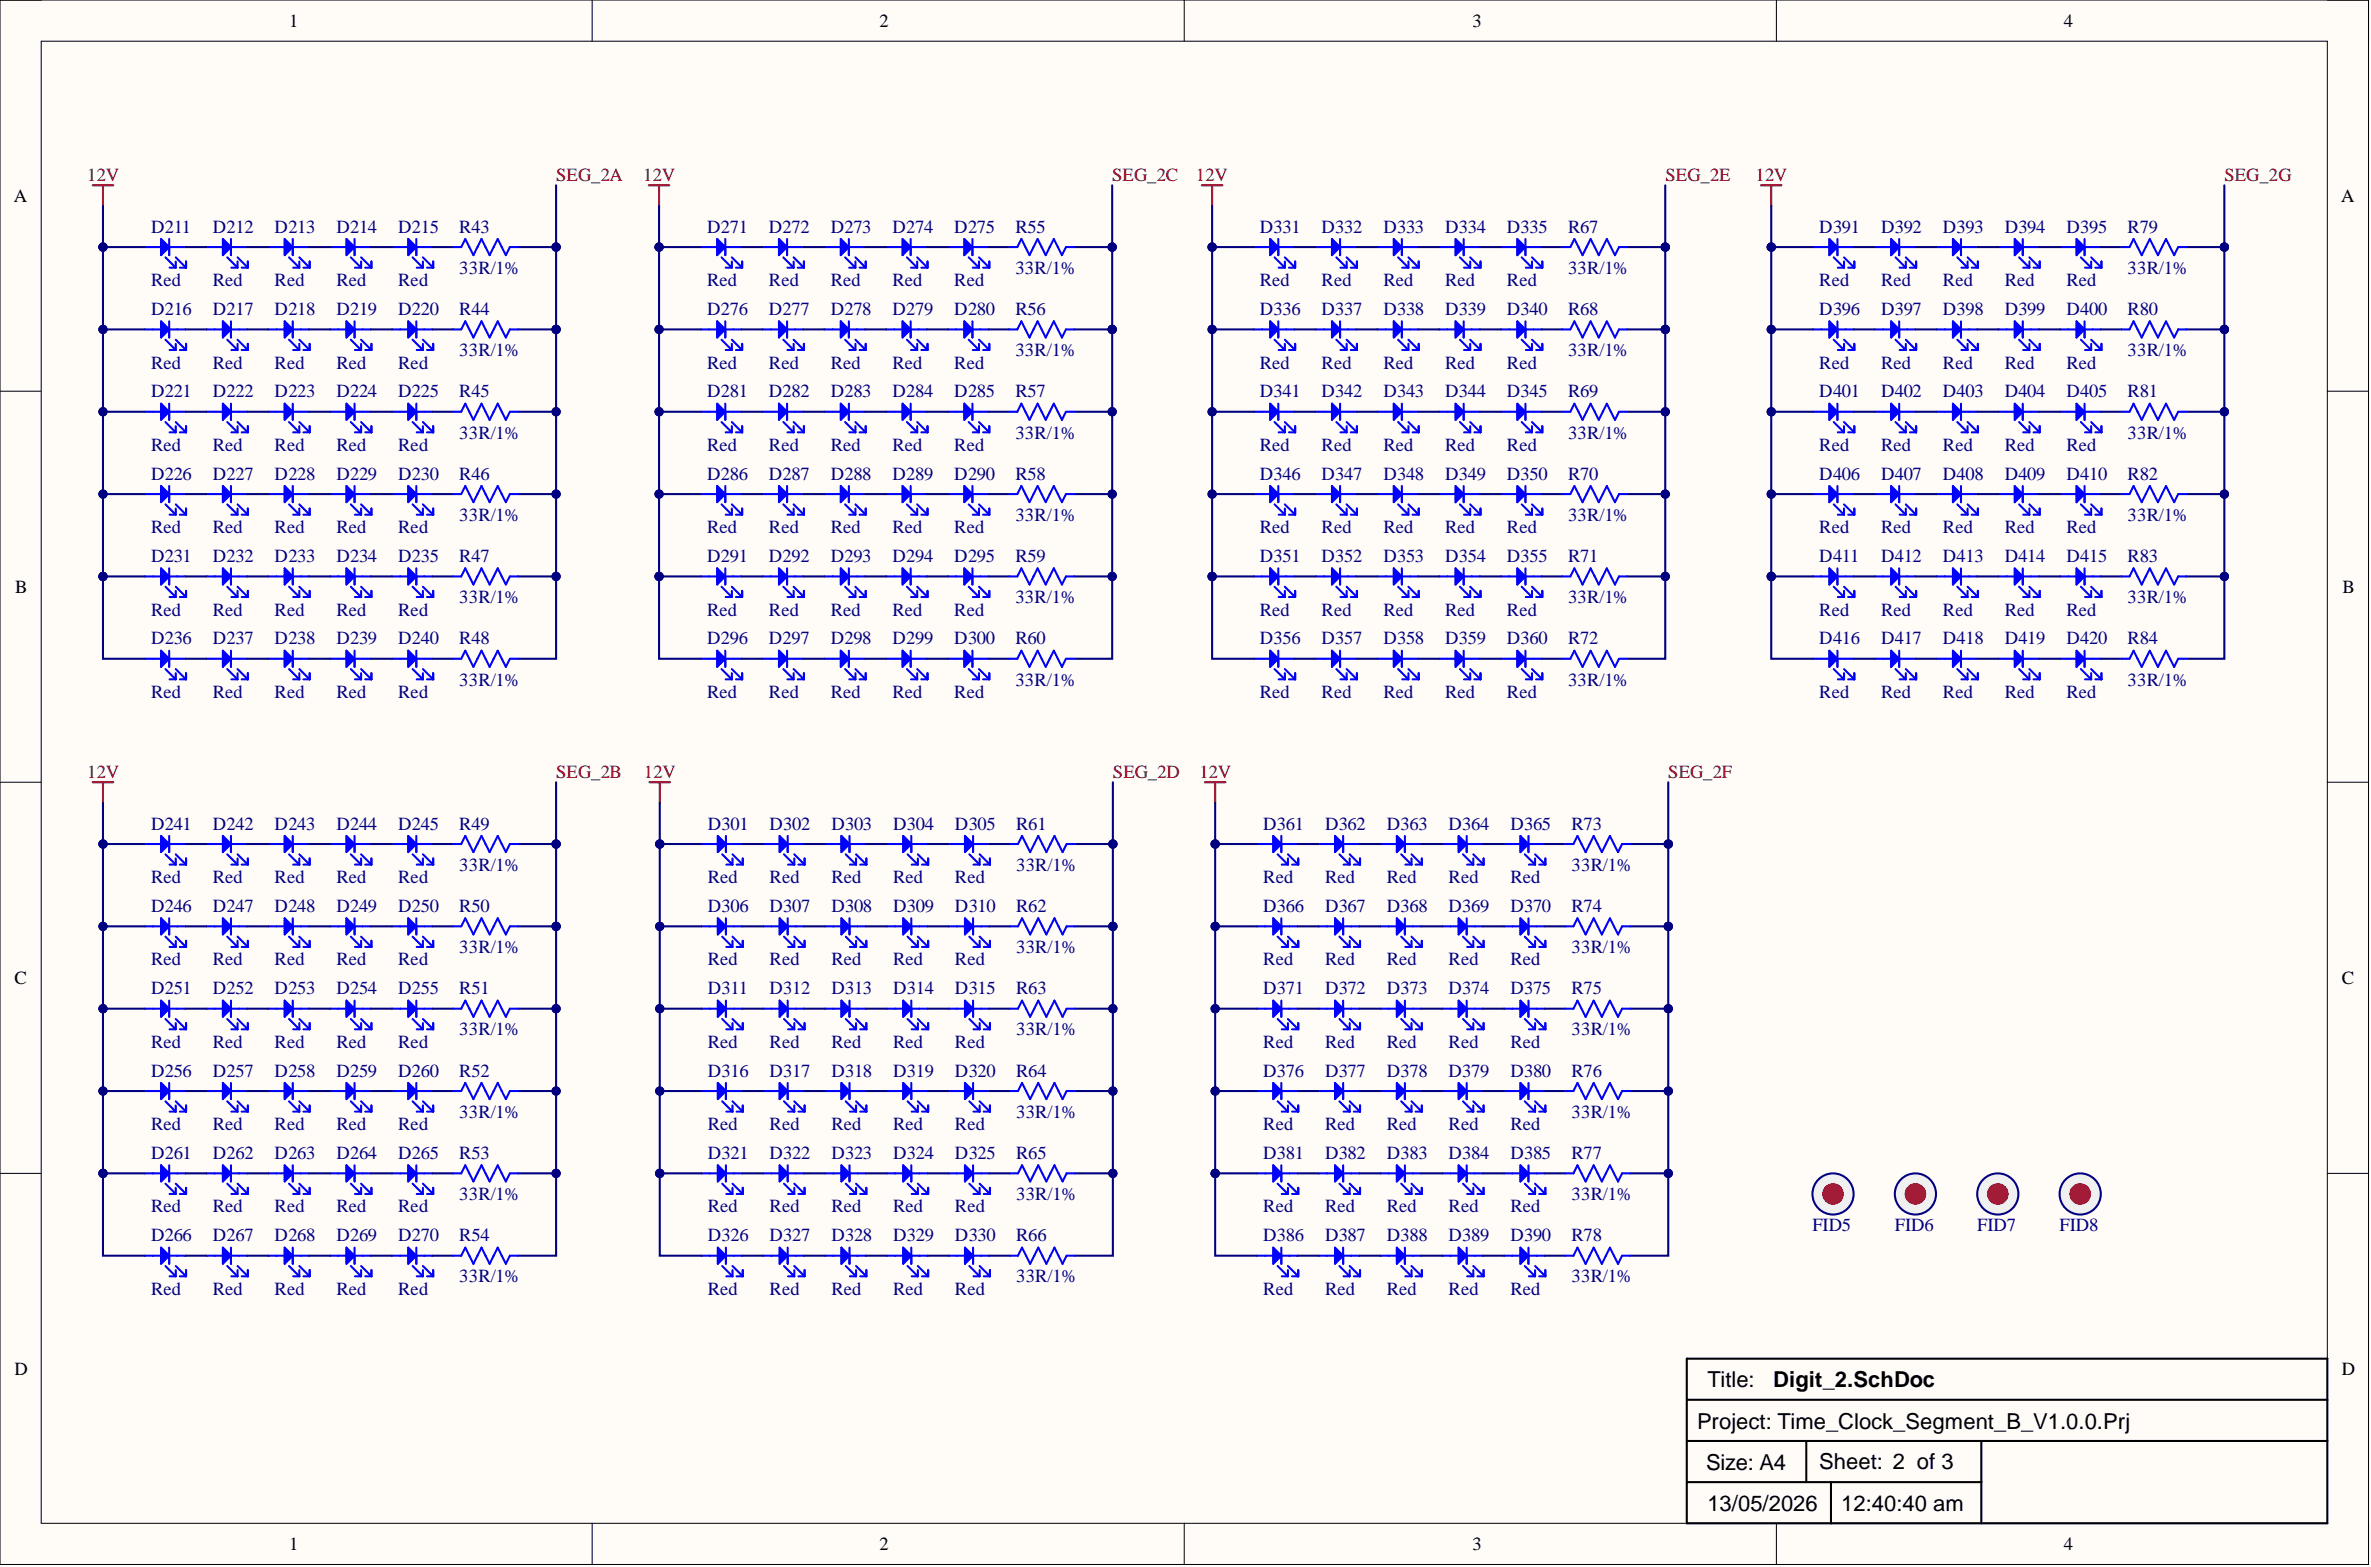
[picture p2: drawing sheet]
<svg xmlns="http://www.w3.org/2000/svg" width="292mm" height="193mm" viewBox="0 0 292 193" stroke-linecap="round" stroke-linejoin="round" font-family="sans-serif">
<defs><g id="words">
<g font-size="2.7">
<text x="210.3" y="170.9">Title:</text>
<text x="218.5" y="170.9">Digit_2.SchDoc</text>
<text x="209.1" y="175.9">Project: Time_Clock_Segment_B_V1.0.0.Prj</text>
<text x="219" y="179">Pcb</text>
<text x="210.2" y="181">Size: A4</text>
<text x="224.1" y="180.9">Sheet: 2 of 3</text>
<text x="210.3" y="186.1">13/05/2026</text>
<text x="226.8" y="186.1">12:40:40 am</text>
</g>
<g font-size="2.3">
<text x="35.6" y="3.3">1</text>
<text x="108.3" y="3.3">2</text>
<text x="181.4" y="3.3">3</text>
<text x="254.2" y="3.3">4</text>
<text x="1.7" y="24.8">A</text>
<text x="288.4" y="24.8">A</text>
<text x="1.9" y="73">B</text>
<text x="288.6" y="73">B</text>
<text x="1.8" y="121.2">C</text>
<text x="288.5" y="121.2">C</text>
<text x="1.8" y="169.3">D</text>
<text x="288.5" y="169.3">D</text>
<text x="35.6" y="190.9">1</text>
<text x="108.3" y="190.9">2</text>
<text x="181.4" y="190.9">3</text>
<text x="254.2" y="190.9">4</text>
</g>
<g font-size="2.3" fill="#800000">
<text x="10.7" y="22.3">12V</text>
<text x="68.5" y="22.3">SEG_2A</text>
<text x="79.3" y="22.3">12V</text>
<text x="137" y="22.3">SEG_2C</text>
<text x="147.3" y="22.3">12V</text>
<text x="205.2" y="22.3">SEG_2E</text>
<text x="216.3" y="22.3">12V</text>
<text x="274" y="22.3">SEG_2G</text>
<text x="10.7" y="95.8">12V</text>
<text x="68.5" y="95.8">SEG_2B</text>
<text x="79.3" y="95.8">12V</text>
<text x="137.1" y="95.8">SEG_2D</text>
<text x="147.8" y="95.8">12V</text>
<text x="205.5" y="95.8">SEG_2F</text>
</g>
<g font-size="2.3" fill="#000080">
<text x="18.6" y="28.7">D211</text>
<text x="26.2" y="28.7">D212</text>
<text x="33.8" y="28.7">D213</text>
<text x="41.4" y="28.7">D214</text>
<text x="49.1" y="28.7">D215</text>
<text x="56.6" y="28.7">R43</text>
<text x="87.1" y="28.7">D271</text>
<text x="94.7" y="28.7">D272</text>
<text x="102.3" y="28.7">D273</text>
<text x="110" y="28.7">D274</text>
<text x="117.6" y="28.7">D275</text>
<text x="125.1" y="28.7">R55</text>
<text x="155.2" y="28.7">D331</text>
<text x="162.8" y="28.7">D332</text>
<text x="170.4" y="28.7">D333</text>
<text x="178" y="28.7">D334</text>
<text x="185.6" y="28.7">D335</text>
<text x="193.2" y="28.7">R67</text>
<text x="224.1" y="28.7">D391</text>
<text x="231.7" y="28.7">D392</text>
<text x="239.4" y="28.7">D393</text>
<text x="247" y="28.7">D394</text>
<text x="254.6" y="28.7">D395</text>
<text x="262.1" y="28.7">R79</text>
<text x="18.6" y="35.2">Red</text>
<text x="26.2" y="35.2">Red</text>
<text x="33.8" y="35.2">Red</text>
<text x="41.4" y="35.2">Red</text>
<text x="49.1" y="35.2">Red</text>
<text x="56.6" y="33.7">33R/1%</text>
<text x="87.1" y="35.2">Red</text>
<text x="94.7" y="35.2">Red</text>
<text x="102.3" y="35.2">Red</text>
<text x="110" y="35.2">Red</text>
<text x="117.6" y="35.2">Red</text>
<text x="125.1" y="33.7">33R/1%</text>
<text x="155.2" y="35.2">Red</text>
<text x="162.8" y="35.2">Red</text>
<text x="170.4" y="35.2">Red</text>
<text x="178" y="35.2">Red</text>
<text x="185.6" y="35.2">Red</text>
<text x="193.2" y="33.7">33R/1%</text>
<text x="224.1" y="35.2">Red</text>
<text x="231.7" y="35.2">Red</text>
<text x="239.4" y="35.2">Red</text>
<text x="247" y="35.2">Red</text>
<text x="254.6" y="35.2">Red</text>
<text x="262.1" y="33.7">33R/1%</text>
<text x="18.6" y="38.8">D216</text>
<text x="26.2" y="38.8">D217</text>
<text x="33.8" y="38.8">D218</text>
<text x="41.4" y="38.8">D219</text>
<text x="49.1" y="38.8">D220</text>
<text x="56.6" y="38.8">R44</text>
<text x="87.1" y="38.8">D276</text>
<text x="94.7" y="38.8">D277</text>
<text x="102.3" y="38.8">D278</text>
<text x="110" y="38.8">D279</text>
<text x="117.6" y="38.8">D280</text>
<text x="125.1" y="38.8">R56</text>
<text x="155.2" y="38.8">D336</text>
<text x="162.8" y="38.8">D337</text>
<text x="170.4" y="38.8">D338</text>
<text x="178" y="38.8">D339</text>
<text x="185.6" y="38.8">D340</text>
<text x="193.2" y="38.8">R68</text>
<text x="224.1" y="38.8">D396</text>
<text x="231.7" y="38.8">D397</text>
<text x="239.4" y="38.8">D398</text>
<text x="247" y="38.8">D399</text>
<text x="254.6" y="38.8">D400</text>
<text x="262.1" y="38.8">R80</text>
<text x="18.6" y="45.4">Red</text>
<text x="26.2" y="45.4">Red</text>
<text x="33.8" y="45.4">Red</text>
<text x="41.4" y="45.4">Red</text>
<text x="49.1" y="45.4">Red</text>
<text x="56.6" y="43.9">33R/1%</text>
<text x="87.1" y="45.4">Red</text>
<text x="94.7" y="45.4">Red</text>
<text x="102.3" y="45.4">Red</text>
<text x="110" y="45.4">Red</text>
<text x="117.6" y="45.4">Red</text>
<text x="125.1" y="43.9">33R/1%</text>
<text x="155.2" y="45.4">Red</text>
<text x="162.8" y="45.4">Red</text>
<text x="170.4" y="45.4">Red</text>
<text x="178" y="45.4">Red</text>
<text x="185.6" y="45.4">Red</text>
<text x="193.2" y="43.9">33R/1%</text>
<text x="224.1" y="45.4">Red</text>
<text x="231.7" y="45.4">Red</text>
<text x="239.4" y="45.4">Red</text>
<text x="247" y="45.4">Red</text>
<text x="254.6" y="45.4">Red</text>
<text x="262.1" y="43.9">33R/1%</text>
<text x="18.6" y="48.9">D221</text>
<text x="26.2" y="48.9">D222</text>
<text x="33.8" y="48.9">D223</text>
<text x="41.4" y="48.9">D224</text>
<text x="49.1" y="48.9">D225</text>
<text x="56.6" y="48.9">R45</text>
<text x="87.1" y="48.9">D281</text>
<text x="94.7" y="48.9">D282</text>
<text x="102.3" y="48.9">D283</text>
<text x="110" y="48.9">D284</text>
<text x="117.6" y="48.9">D285</text>
<text x="125.1" y="48.9">R57</text>
<text x="155.2" y="48.9">D341</text>
<text x="162.8" y="48.9">D342</text>
<text x="170.4" y="48.9">D343</text>
<text x="178" y="48.9">D344</text>
<text x="185.6" y="48.9">D345</text>
<text x="193.2" y="48.9">R69</text>
<text x="224.1" y="48.9">D401</text>
<text x="231.7" y="48.9">D402</text>
<text x="239.4" y="48.9">D403</text>
<text x="247" y="48.9">D404</text>
<text x="254.6" y="48.9">D405</text>
<text x="262.1" y="48.9">R81</text>
<text x="18.6" y="55.5">Red</text>
<text x="18.6" y="59.1">D226</text>
<text x="26.2" y="55.5">Red</text>
<text x="26.2" y="59.1">D227</text>
<text x="33.8" y="55.5">Red</text>
<text x="33.8" y="59.1">D228</text>
<text x="41.4" y="55.5">Red</text>
<text x="41.4" y="59.1">D229</text>
<text x="49.1" y="55.5">Red</text>
<text x="49.1" y="59.1">D230</text>
<text x="56.6" y="54">33R/1%</text>
<text x="56.6" y="59.1">R46</text>
<text x="87.1" y="55.5">Red</text>
<text x="87.1" y="59.1">D286</text>
<text x="94.7" y="55.5">Red</text>
<text x="94.7" y="59.1">D287</text>
<text x="102.3" y="55.5">Red</text>
<text x="102.3" y="59.1">D288</text>
<text x="110" y="55.5">Red</text>
<text x="110" y="59.1">D289</text>
<text x="117.6" y="55.5">Red</text>
<text x="117.6" y="59.1">D290</text>
<text x="125.1" y="54">33R/1%</text>
<text x="125.1" y="59.1">R58</text>
<text x="155.2" y="55.5">Red</text>
<text x="155.2" y="59.1">D346</text>
<text x="162.8" y="55.5">Red</text>
<text x="162.8" y="59.1">D347</text>
<text x="170.4" y="55.5">Red</text>
<text x="170.4" y="59.1">D348</text>
<text x="178" y="55.5">Red</text>
<text x="178" y="59.1">D349</text>
<text x="185.6" y="55.5">Red</text>
<text x="185.6" y="59.1">D350</text>
<text x="193.2" y="54">33R/1%</text>
<text x="193.2" y="59.1">R70</text>
<text x="224.1" y="55.5">Red</text>
<text x="224.1" y="59.1">D406</text>
<text x="231.7" y="55.5">Red</text>
<text x="231.7" y="59.1">D407</text>
<text x="239.4" y="55.5">Red</text>
<text x="239.4" y="59.1">D408</text>
<text x="247" y="55.5">Red</text>
<text x="247" y="59.1">D409</text>
<text x="254.6" y="55.5">Red</text>
<text x="254.6" y="59.1">D410</text>
<text x="262.1" y="54">33R/1%</text>
<text x="262.1" y="59.1">R82</text>
<text x="18.6" y="65.7">Red</text>
<text x="26.2" y="65.7">Red</text>
<text x="33.8" y="65.7">Red</text>
<text x="41.4" y="65.7">Red</text>
<text x="49.1" y="65.7">Red</text>
<text x="56.6" y="64.1">33R/1%</text>
<text x="87.1" y="65.7">Red</text>
<text x="94.7" y="65.7">Red</text>
<text x="102.3" y="65.7">Red</text>
<text x="110" y="65.7">Red</text>
<text x="117.6" y="65.7">Red</text>
<text x="125.1" y="64.1">33R/1%</text>
<text x="155.2" y="65.7">Red</text>
<text x="162.8" y="65.7">Red</text>
<text x="170.4" y="65.7">Red</text>
<text x="178" y="65.7">Red</text>
<text x="185.6" y="65.7">Red</text>
<text x="193.2" y="64.1">33R/1%</text>
<text x="224.1" y="65.7">Red</text>
<text x="231.7" y="65.7">Red</text>
<text x="239.4" y="65.7">Red</text>
<text x="247" y="65.7">Red</text>
<text x="254.6" y="65.7">Red</text>
<text x="262.1" y="64.1">33R/1%</text>
<text x="18.6" y="69.2">D231</text>
<text x="26.2" y="69.2">D232</text>
<text x="33.8" y="69.2">D233</text>
<text x="41.4" y="69.2">D234</text>
<text x="49.1" y="69.2">D235</text>
<text x="56.6" y="69.2">R47</text>
<text x="87.1" y="69.2">D291</text>
<text x="94.7" y="69.2">D292</text>
<text x="102.3" y="69.2">D293</text>
<text x="110" y="69.2">D294</text>
<text x="117.6" y="69.2">D295</text>
<text x="125.1" y="69.2">R59</text>
<text x="155.2" y="69.2">D351</text>
<text x="162.8" y="69.2">D352</text>
<text x="170.4" y="69.2">D353</text>
<text x="178" y="69.2">D354</text>
<text x="185.6" y="69.2">D355</text>
<text x="193.2" y="69.2">R71</text>
<text x="224.1" y="69.2">D411</text>
<text x="231.7" y="69.2">D412</text>
<text x="239.4" y="69.2">D413</text>
<text x="247" y="69.2">D414</text>
<text x="254.6" y="69.2">D415</text>
<text x="262.1" y="69.2">R83</text>
<text x="18.6" y="75.8">Red</text>
<text x="26.2" y="75.8">Red</text>
<text x="33.8" y="75.8">Red</text>
<text x="41.4" y="75.8">Red</text>
<text x="49.1" y="75.8">Red</text>
<text x="56.6" y="74.3">33R/1%</text>
<text x="87.1" y="75.8">Red</text>
<text x="94.7" y="75.8">Red</text>
<text x="102.3" y="75.8">Red</text>
<text x="110" y="75.8">Red</text>
<text x="117.6" y="75.8">Red</text>
<text x="125.1" y="74.3">33R/1%</text>
<text x="155.2" y="75.8">Red</text>
<text x="162.8" y="75.8">Red</text>
<text x="170.4" y="75.8">Red</text>
<text x="178" y="75.8">Red</text>
<text x="185.6" y="75.8">Red</text>
<text x="193.2" y="74.3">33R/1%</text>
<text x="224.1" y="75.8">Red</text>
<text x="231.7" y="75.8">Red</text>
<text x="239.4" y="75.8">Red</text>
<text x="247" y="75.8">Red</text>
<text x="254.6" y="75.8">Red</text>
<text x="262.1" y="74.3">33R/1%</text>
<text x="18.6" y="79.3">D236</text>
<text x="26.2" y="79.3">D237</text>
<text x="33.8" y="79.3">D238</text>
<text x="41.4" y="79.3">D239</text>
<text x="49.1" y="79.3">D240</text>
<text x="56.6" y="79.3">R48</text>
<text x="87.1" y="79.3">D296</text>
<text x="94.7" y="79.3">D297</text>
<text x="102.3" y="79.3">D298</text>
<text x="110" y="79.3">D299</text>
<text x="117.6" y="79.3">D300</text>
<text x="125.1" y="79.3">R60</text>
<text x="155.2" y="79.3">D356</text>
<text x="162.8" y="79.3">D357</text>
<text x="170.4" y="79.3">D358</text>
<text x="178" y="79.3">D359</text>
<text x="185.6" y="79.3">D360</text>
<text x="193.2" y="79.3">R72</text>
<text x="224.1" y="79.3">D416</text>
<text x="231.7" y="79.3">D417</text>
<text x="239.4" y="79.3">D418</text>
<text x="247" y="79.3">D419</text>
<text x="254.6" y="79.3">D420</text>
<text x="262.1" y="79.3">R84</text>
<text x="18.6" y="85.9">Red</text>
<text x="26.2" y="85.9">Red</text>
<text x="33.8" y="85.9">Red</text>
<text x="41.4" y="85.9">Red</text>
<text x="49.1" y="85.9">Red</text>
<text x="56.6" y="84.4">33R/1%</text>
<text x="87.1" y="85.9">Red</text>
<text x="94.7" y="85.9">Red</text>
<text x="102.3" y="85.9">Red</text>
<text x="110" y="85.9">Red</text>
<text x="117.6" y="85.9">Red</text>
<text x="125.1" y="84.4">33R/1%</text>
<text x="155.2" y="85.9">Red</text>
<text x="162.8" y="85.9">Red</text>
<text x="170.4" y="85.9">Red</text>
<text x="178" y="85.9">Red</text>
<text x="185.6" y="85.9">Red</text>
<text x="193.2" y="84.4">33R/1%</text>
<text x="224.1" y="85.9">Red</text>
<text x="231.7" y="85.9">Red</text>
<text x="239.4" y="85.9">Red</text>
<text x="247" y="85.9">Red</text>
<text x="254.6" y="85.9">Red</text>
<text x="262.1" y="84.4">33R/1%</text>
<text x="18.6" y="102.2">D241</text>
<text x="26.2" y="102.2">D242</text>
<text x="33.8" y="102.2">D243</text>
<text x="41.4" y="102.2">D244</text>
<text x="49.1" y="102.2">D245</text>
<text x="56.6" y="107.2">33R/1%</text>
<text x="56.6" y="102.2">R49</text>
<text x="87.2" y="102.2">D301</text>
<text x="94.8" y="102.2">D302</text>
<text x="102.4" y="102.2">D303</text>
<text x="110" y="102.2">D304</text>
<text x="117.6" y="102.2">D305</text>
<text x="125.2" y="107.2">33R/1%</text>
<text x="125.2" y="102.2">R61</text>
<text x="155.6" y="102.2">D361</text>
<text x="163.2" y="102.2">D362</text>
<text x="170.8" y="102.2">D363</text>
<text x="178.5" y="102.2">D364</text>
<text x="186.1" y="102.2">D365</text>
<text x="193.6" y="107.2">33R/1%</text>
<text x="193.6" y="102.2">R73</text>
<text x="18.6" y="108.8">Red</text>
<text x="18.6" y="112.3">D246</text>
<text x="26.2" y="108.8">Red</text>
<text x="26.2" y="112.3">D247</text>
<text x="33.8" y="108.8">Red</text>
<text x="33.8" y="112.3">D248</text>
<text x="41.4" y="108.8">Red</text>
<text x="41.4" y="112.3">D249</text>
<text x="49.1" y="108.8">Red</text>
<text x="49.1" y="112.3">D250</text>
<text x="56.6" y="112.3">R50</text>
<text x="87.2" y="108.8">Red</text>
<text x="87.2" y="112.3">D306</text>
<text x="94.8" y="108.8">Red</text>
<text x="94.8" y="112.3">D307</text>
<text x="102.4" y="108.8">Red</text>
<text x="102.4" y="112.3">D308</text>
<text x="110" y="108.8">Red</text>
<text x="110" y="112.3">D309</text>
<text x="117.6" y="108.8">Red</text>
<text x="117.6" y="112.3">D310</text>
<text x="125.2" y="112.3">R62</text>
<text x="155.6" y="108.8">Red</text>
<text x="155.6" y="112.3">D366</text>
<text x="163.2" y="108.8">Red</text>
<text x="163.2" y="112.3">D367</text>
<text x="170.8" y="108.8">Red</text>
<text x="170.8" y="112.3">D368</text>
<text x="178.5" y="108.8">Red</text>
<text x="178.5" y="112.3">D369</text>
<text x="186.1" y="108.8">Red</text>
<text x="186.1" y="112.3">D370</text>
<text x="193.6" y="112.3">R74</text>
<text x="18.6" y="118.9">Red</text>
<text x="26.2" y="118.9">Red</text>
<text x="33.8" y="118.9">Red</text>
<text x="41.4" y="118.9">Red</text>
<text x="49.1" y="118.9">Red</text>
<text x="56.6" y="117.4">33R/1%</text>
<text x="87.2" y="118.9">Red</text>
<text x="94.8" y="118.9">Red</text>
<text x="102.4" y="118.9">Red</text>
<text x="110" y="118.9">Red</text>
<text x="117.6" y="118.9">Red</text>
<text x="125.2" y="117.4">33R/1%</text>
<text x="155.6" y="118.9">Red</text>
<text x="163.2" y="118.9">Red</text>
<text x="170.8" y="118.9">Red</text>
<text x="178.5" y="118.9">Red</text>
<text x="186.1" y="118.9">Red</text>
<text x="193.6" y="117.4">33R/1%</text>
<text x="18.6" y="122.4">D251</text>
<text x="26.2" y="122.4">D252</text>
<text x="33.8" y="122.4">D253</text>
<text x="41.4" y="122.4">D254</text>
<text x="49.1" y="122.4">D255</text>
<text x="56.6" y="122.4">R51</text>
<text x="87.2" y="122.4">D311</text>
<text x="94.8" y="122.4">D312</text>
<text x="102.4" y="122.4">D313</text>
<text x="110" y="122.4">D314</text>
<text x="117.6" y="122.4">D315</text>
<text x="125.2" y="122.4">R63</text>
<text x="155.6" y="122.4">D371</text>
<text x="163.2" y="122.4">D372</text>
<text x="170.8" y="122.4">D373</text>
<text x="178.5" y="122.4">D374</text>
<text x="186.1" y="122.4">D375</text>
<text x="193.6" y="122.4">R75</text>
<text x="18.6" y="129">Red</text>
<text x="26.2" y="129">Red</text>
<text x="33.8" y="129">Red</text>
<text x="41.4" y="129">Red</text>
<text x="49.1" y="129">Red</text>
<text x="56.6" y="127.5">33R/1%</text>
<text x="87.2" y="129">Red</text>
<text x="94.8" y="129">Red</text>
<text x="102.4" y="129">Red</text>
<text x="110" y="129">Red</text>
<text x="117.6" y="129">Red</text>
<text x="125.2" y="127.5">33R/1%</text>
<text x="155.6" y="129">Red</text>
<text x="163.2" y="129">Red</text>
<text x="170.8" y="129">Red</text>
<text x="178.5" y="129">Red</text>
<text x="186.1" y="129">Red</text>
<text x="193.6" y="127.5">33R/1%</text>
<text x="18.6" y="132.6">D256</text>
<text x="26.2" y="132.6">D257</text>
<text x="33.8" y="132.6">D258</text>
<text x="41.4" y="132.6">D259</text>
<text x="49.1" y="132.6">D260</text>
<text x="56.6" y="137.7">33R/1%</text>
<text x="56.6" y="132.6">R52</text>
<text x="87.2" y="132.6">D316</text>
<text x="94.8" y="132.6">D317</text>
<text x="102.4" y="132.6">D318</text>
<text x="110" y="132.6">D319</text>
<text x="117.6" y="132.6">D320</text>
<text x="125.2" y="137.7">33R/1%</text>
<text x="125.2" y="132.6">R64</text>
<text x="155.6" y="132.6">D376</text>
<text x="163.2" y="132.6">D377</text>
<text x="170.8" y="132.6">D378</text>
<text x="178.5" y="132.6">D379</text>
<text x="186.1" y="132.6">D380</text>
<text x="193.6" y="137.7">33R/1%</text>
<text x="193.6" y="132.6">R76</text>
<text x="18.6" y="139.2">Red</text>
<text x="18.6" y="142.7">D261</text>
<text x="26.2" y="139.2">Red</text>
<text x="26.2" y="142.7">D262</text>
<text x="33.8" y="139.2">Red</text>
<text x="33.8" y="142.7">D263</text>
<text x="41.4" y="139.2">Red</text>
<text x="41.4" y="142.7">D264</text>
<text x="49.1" y="139.2">Red</text>
<text x="49.1" y="142.7">D265</text>
<text x="56.6" y="142.7">R53</text>
<text x="87.2" y="139.2">Red</text>
<text x="87.2" y="142.7">D321</text>
<text x="94.8" y="139.2">Red</text>
<text x="94.8" y="142.7">D322</text>
<text x="102.4" y="139.2">Red</text>
<text x="102.4" y="142.7">D323</text>
<text x="110" y="139.2">Red</text>
<text x="110" y="142.7">D324</text>
<text x="117.6" y="139.2">Red</text>
<text x="117.6" y="142.7">D325</text>
<text x="125.2" y="142.7">R65</text>
<text x="155.6" y="139.2">Red</text>
<text x="155.6" y="142.7">D381</text>
<text x="163.2" y="139.2">Red</text>
<text x="163.2" y="142.7">D382</text>
<text x="170.8" y="139.2">Red</text>
<text x="170.8" y="142.7">D383</text>
<text x="178.5" y="139.2">Red</text>
<text x="178.5" y="142.7">D384</text>
<text x="186.1" y="139.2">Red</text>
<text x="186.1" y="142.7">D385</text>
<text x="193.6" y="142.7">R77</text>
<text x="18.6" y="149.3">Red</text>
<text x="26.2" y="149.3">Red</text>
<text x="33.8" y="149.3">Red</text>
<text x="41.4" y="149.3">Red</text>
<text x="49.1" y="149.3">Red</text>
<text x="56.6" y="147.8">33R/1%</text>
<text x="87.2" y="149.3">Red</text>
<text x="94.8" y="149.3">Red</text>
<text x="102.4" y="149.3">Red</text>
<text x="110" y="149.3">Red</text>
<text x="117.6" y="149.3">Red</text>
<text x="125.2" y="147.8">33R/1%</text>
<text x="155.6" y="149.3">Red</text>
<text x="163.2" y="149.3">Red</text>
<text x="170.8" y="149.3">Red</text>
<text x="178.5" y="149.3">Red</text>
<text x="186.1" y="149.3">Red</text>
<text x="193.6" y="147.8">33R/1%</text>
<text x="18.6" y="152.9">D266</text>
<text x="26.2" y="152.9">D267</text>
<text x="33.8" y="152.9">D268</text>
<text x="41.4" y="152.9">D269</text>
<text x="49.1" y="152.9">D270</text>
<text x="56.6" y="152.9">R54</text>
<text x="87.2" y="152.9">D326</text>
<text x="94.8" y="152.9">D327</text>
<text x="102.4" y="152.9">D328</text>
<text x="110" y="152.9">D329</text>
<text x="117.6" y="152.9">D330</text>
<text x="125.2" y="152.9">R66</text>
<text x="155.6" y="152.9">D386</text>
<text x="163.2" y="152.9">D387</text>
<text x="170.8" y="152.9">D388</text>
<text x="178.5" y="152.9">D389</text>
<text x="186.1" y="152.9">D390</text>
<text x="193.6" y="152.9">R78</text>
<text x="223.3" y="151.6">FID5</text>
<text x="233.4" y="151.6">FID6</text>
<text x="243.6" y="151.6">FID7</text>
<text x="253.7" y="151.6">FID8</text>
<text x="18.6" y="159.5">Red</text>
<text x="26.2" y="159.5">Red</text>
<text x="33.8" y="159.5">Red</text>
<text x="41.4" y="159.5">Red</text>
<text x="49.1" y="159.5">Red</text>
<text x="56.6" y="157.9">33R/1%</text>
<text x="87.2" y="159.5">Red</text>
<text x="94.8" y="159.5">Red</text>
<text x="102.4" y="159.5">Red</text>
<text x="110" y="159.5">Red</text>
<text x="117.6" y="159.5">Red</text>
<text x="125.2" y="157.9">33R/1%</text>
<text x="155.6" y="159.5">Red</text>
<text x="163.2" y="159.5">Red</text>
<text x="170.8" y="159.5">Red</text>
<text x="178.5" y="159.5">Red</text>
<text x="186.1" y="159.5">Red</text>
<text x="193.6" y="157.9">33R/1%</text>
</g>
</g></defs>
<path d="M0 0h291.8v192.7h-291.8z" fill-rule="evenodd" fill="#fffcf8"/>
<path d="M0 0h291.8v192.7h-291.8z" fill="none" stroke="#000" stroke-width=".12"/>
<path d="M5.1 5.1h281.6v182.5h-281.6z" fill-rule="evenodd" fill="#fffcf8"/>
<g fill="none" stroke="#000" stroke-width=".12">
<path d="M0 0h5.1M5.1 5.1h281.6v182.5h-281.6zM72.9 0v5.1M145.9 0v5.1M218.8 0v5.1M286.7 0h5.1v5.1M0 48.2h5.1M286.7 48.2h5.1M0 96.3h5.1M286.7 96.3h5.1M0 144.5h5.1M286.7 144.5h5.1"/>
<path d="M72.9 187.6v5.1M145.9 187.6v5.1M218.8 187.6v5.1M291.8 187.6v5.1"/>
</g>
<path d="M207.8 167.3h78.9v20.3h-78.9zM207.8 172.4h78.9M207.8 177.4h78.9M222.5 177.4v5.1M244.1 177.4v10.2M207.8 182.5h36.3M225.6 182.5v5.1" fill="none" stroke="#000" stroke-width=".25"/>
<g fill="none" stroke="#00f" stroke-width=".25">
<path d="M17.8 30.4h5M19.8 29.4l1 1-1 1zM19.8 39.6l1 1-1 1zM19.8 29.9l.5 .5-.5 .5M19.8 29.7l.8 .7-.8 .8M19.8 30.2l.3 .2-.3 .3M19.8 39.8l.8 .8-.8 .7M20.4 31.7l1.3 1.3M20.8 29.4v2M20.8 39.6v2M20.9 33h.8M21.7 31.7l1.2 1.3"/>
<path d="M21.7 32.2v.8M22.2 33h.7M22.9 32.2v.8M25.5 30.4h4.9M27.5 29.4l1 1-1 1zM27.5 39.6l1 1-1 1zM27.5 29.9l.5 .5-.5 .5M27.5 29.7l.7 .7-.7 .8M27.5 30.2l.2 .2-.2 .3M27.5 39.8l.7 .8-.7 .7M28 31.7l1.3 1.3M28.5 29.4v2"/>
<path d="M28.5 39.6v2M28.5 33h.8M29.3 31.7l1.2 1.3M29.3 32.2v.8M29.8 33h.7M30.5 32.2v.8M33.1 30.4h5M35.1 29.4l1 1-1 1zM35.1 39.6l1 1-1 1zM35.1 29.9l.5 .5-.5 .5M35.1 29.7l.7 .7-.7 .8M35.1 30.2l.2 .2-.2 .3"/>
<path d="M35.1 39.8l.7 .8-.7 .7M35.6 31.7l1.3 1.3M36.1 29.4v2M36.1 39.6v2M36.1 33h.8M36.9 31.7l1.2 1.3M36.9 32.2v.8M37.4 33h.7M38.1 32.2v.8M40.7 30.4h5M42.7 29.4l1 1-1 1zM42.7 39.6l1 1-1 1z"/>
<path d="M42.7 29.9l.5 .5-.5 .5M42.7 29.7l.7 .7-.7 .8M42.7 30.2l.2 .2-.2 .3M42.7 39.8l.7 .8-.7 .7M43.2 31.7l1.3 1.3M43.7 29.4v2M43.7 39.6v2M43.7 33h.8M44.5 31.7l1.3 1.3M44.5 32.2v.8M45 33h.8M45.8 32.2v.8"/>
<path d="M48.3 30.4h5M50.3 29.4l1 1-1 1zM50.3 39.6l1 1-1 1zM50.3 29.9l.5 .5-.5 .5M50.3 29.7l.7 .7-.7 .8M50.3 30.2l.2 .2-.2 .3M50.3 39.8l.7 .8-.7 .7M50.8 31.7l1.3 1.3M51.3 29.4v2M51.3 39.6v2M51.3 33h.8M52.1 31.7l1.3 1.3"/>
<path d="M52.1 32.2v.8M52.6 33h.8M53.4 32.2v.8M86.4 30.4h4.9M88.4 29.4l1 1-1 1zM88.4 39.6l1 1-1 1zM88.4 29.9l.4 .5-.4 .5M88.4 29.7l.7 .7-.7 .8M88.4 30.2l.2 .2-.2 .3M88.4 39.8l.7 .8-.7 .7M88.9 31.7l1.3 1.3M89.4 29.4v2"/>
<path d="M89.4 39.6v2M89.4 33h.8M90.2 31.7l1.2 1.3M90.2 32.2v.8M90.7 33h.7M91.4 32.2v.8M94 30.4h5M96 29.4l1 1-1 1zM96 39.6l1 1-1 1zM96 29.9l.5 .5-.5 .5M96 29.7l.7 .7-.7 .8M96 30.2l.2 .2-.2 .3"/>
<path d="M96 39.8l.7 .8-.7 .7M96.5 31.7l1.3 1.3M97 29.4v2M97 39.6v2M97 33h.8M97.8 31.7l1.2 1.3M97.8 32.2v.8M98.3 33h.7M99 32.2v.8M101.6 30.4h5M103.6 29.4l1 1-1 1zM103.6 39.6l1 1-1 1z"/>
<path d="M103.6 29.9l.5 .5-.5 .5M103.6 29.7l.7 .7-.7 .8M103.6 30.2l.2 .2-.2 .3M103.6 39.8l.7 .8-.7 .7M104.1 31.7l1.3 1.3M104.6 29.4v2M104.6 39.6v2M104.6 33h.8M105.4 31.7l1.3 1.3M105.4 32.2v.8M105.9 33h.8M106.7 32.2v.8"/>
<path d="M109.2 30.4h5M111.2 29.4l1 1-1 1zM111.2 39.6l1 1-1 1zM111.2 29.9l.5 .5-.5 .5M111.2 29.7l.7 .7-.7 .8M111.2 30.2l.2 .2-.2 .3M111.2 39.8l.7 .8-.7 .7M111.7 31.7l1.3 1.3M112.2 29.4v2M112.2 39.6v2M112.2 33h.8M113 31.7l1.3 1.3"/>
<path d="M113 32.2v.8M113.5 33h.8M114.3 32.2v.8M116.8 30.4h5M118.8 29.4l1 1-1 1zM118.8 39.6l1 1-1 1zM118.8 29.9l.5 .5-.5 .5M118.8 29.7l.7 .7-.7 .8M118.8 30.2l.2 .2-.2 .3M118.8 39.8l.7 .8-.7 .7M119.3 31.7l1.3 1.3M119.8 29.4v2"/>
<path d="M119.8 39.6v2M119.8 33h.8M120.6 31.7l1.3 1.3M120.6 32.2v.8M121.1 33h.8M121.9 32.2v.8M154.5 30.4h5M156.5 29.4l1 1-1 1zM156.5 39.6l1 1-1 1zM156.5 29.9l.5 .5-.5 .5M156.5 29.7l.7 .7-.7 .8M156.5 30.2l.2 .2-.2 .3"/>
<path d="M156.5 39.8l.7 .8-.7 .7M157 31.7l1.3 1.3M157.5 29.4v2M157.5 39.6v2M157.5 33h.8M158.3 31.7l1.3 1.3M158.3 32.2v.8M158.8 33h.8M159.6 32.2v.8M162.1 30.4h5M164.1 29.4l1 1-1 1zM164.1 39.6l1 1-1 1z"/>
<path d="M164.1 29.9l.5 .5-.5 .5M164.1 29.7l.7 .7-.7 .8M164.1 30.2l.2 .2-.2 .3M164.1 39.8l.7 .8-.7 .7M164.6 31.7l1.3 1.3M165.1 29.4v2M165.1 39.6v2M165.1 33h.8M165.9 31.7l1.3 1.3M165.9 32.2v.8M166.4 33h.8M167.2 32.2v.8"/>
<path d="M169.7 30.4h5M171.7 29.4l1 1-1 1zM171.7 39.6l1 1-1 1zM171.7 29.9l.5 .5-.5 .5M171.7 29.7l.8 .7-.8 .8M171.7 30.2l.3 .2-.3 .3M171.7 39.8l.8 .8-.8 .7M172.2 31.7l1.3 1.3M172.7 29.4v2M172.7 39.6v2M172.8 33h.7M173.5 31.7l1.3 1.3"/>
<path d="M173.5 32.2v.8M174 33h.8M174.8 32.2v.8M177.3 30.4h5M179.3 29.4l1 1-1 1zM179.3 39.6l1 1-1 1zM179.3 29.9l.5 .5-.5 .5M179.3 29.7l.8 .7-.8 .8M179.3 30.2l.3 .2-.3 .3M179.3 39.8l.8 .8-.8 .7M179.9 31.7l1.2 1.3M180.3 29.4v2"/>
<path d="M180.3 39.6v2M180.4 33h.7M181.1 31.7l1.3 1.3M181.1 32.2v.8M181.6 33h.8M182.4 32.2v.8M184.9 30.4h5M186.9 29.4l1 1-1 1zM186.9 39.6l1 1-1 1zM186.9 29.9l.5 .5-.5 .5M186.9 29.7l.8 .7-.8 .8M186.9 30.2l.3 .2-.3 .3"/>
<path d="M186.9 39.8l.8 .8-.8 .7M187.5 31.7l1.2 1.3M187.9 29.4v2M187.9 39.6v2M188 33h.7M188.7 31.7l1.3 1.3M188.7 32.2v.8M189.2 33h.8M190 32.2v.8M17.8 40.6h5M17.8 50.7h5M19.8 49.7l1 1-1 1z"/>
<path d="M19.8 59.8l1 1-1 1zM19.8 40.1l.5 .5-.5 .5M19.8 40.3l.3 .3-.3 .2M19.8 50.2l.5 .5-.5 .5M19.8 50l.8 .7-.8 .8M19.8 50.5l.3 .2-.3 .3M20.4 41.8l1.3 1.3M20.4 52l1.3 1.2M20.8 49.7v2M20.8 59.8v2M20.9 43.1h.8M20.9 53.2h.8"/>
<path d="M21.7 42.3v.8M21.7 52.5v.7M21.7 41.8l1.2 1.3M21.7 52l1.2 1.2M22.2 43.1h.7M22.2 53.2h.7M22.9 42.3v.8M22.9 52.5v.7M25.5 40.6h4.9M25.5 50.7h4.9M27.5 49.7l1 1-1 1zM27.5 59.8l1 1-1 1z"/>
<path d="M27.5 40.1l.5 .5-.5 .5M27.5 40.3l.2 .3-.2 .2M27.5 50.2l.5 .5-.5 .5M27.5 50l.7 .7-.7 .8M27.5 50.5l.2 .2-.2 .3M28 41.8l1.3 1.3M28 52l1.3 1.2M28.5 49.7v2M28.5 59.8v2M28.5 43.1h.8M28.5 53.2h.8M29.3 42.3v.8"/>
<path d="M29.3 52.5v.7M29.3 41.8l1.2 1.3M29.3 52l1.2 1.2M29.8 43.1h.7M29.8 53.2h.7M30.5 42.3v.8M30.5 52.5v.7M33.1 40.6h5M33.1 50.7h5M35.1 49.7l1 1-1 1zM35.1 59.8l1 1-1 1zM35.1 40.1l.5 .5-.5 .5"/>
<path d="M35.1 40.3l.2 .3-.2 .2M35.1 50.2l.5 .5-.5 .5M35.1 50l.7 .7-.7 .8M35.1 50.5l.2 .2-.2 .3M35.6 41.8l1.3 1.3M35.6 52l1.3 1.2M36.1 49.7v2M36.1 59.8v2M36.1 43.1h.8M36.1 53.2h.8M36.9 42.3v.8M36.9 52.5v.7"/>
<path d="M36.9 41.8l1.2 1.3M36.9 52l1.2 1.2M37.4 43.1h.7M37.4 53.2h.7M38.1 42.3v.8M38.1 52.5v.7M40.7 40.6h5M40.7 50.7h5M42.7 49.7l1 1-1 1zM42.7 59.8l1 1-1 1zM42.7 40.1l.5 .5-.5 .5M42.7 40.3l.2 .3-.2 .2"/>
<path d="M42.7 50.2l.5 .5-.5 .5M42.7 50l.7 .7-.7 .8M42.7 50.5l.2 .2-.2 .3M43.2 41.8l1.3 1.3M43.2 52l1.3 1.2M43.7 49.7v2M43.7 59.8v2M43.7 43.1h.8M43.7 53.2h.8M44.5 42.3v.8M44.5 52.5v.7M44.5 41.8l1.3 1.3"/>
<path d="M44.5 52l1.3 1.2M45 43.1h.8M45 53.2h.8M45.8 42.3v.8M45.8 52.5v.7M48.3 40.6h5M48.3 50.7h5M50.3 49.7l1 1-1 1zM50.3 59.8l1 1-1 1zM50.3 40.1l.5 .5-.5 .5M50.3 40.3l.2 .3-.2 .2M50.3 50.2l.5 .5-.5 .5"/>
<path d="M50.3 50l.7 .7-.7 .8M50.3 50.5l.2 .2-.2 .3M50.8 41.8l1.3 1.3M50.8 52l1.3 1.2M51.3 49.7v2M51.3 59.8v2M51.3 43.1h.8M51.3 53.2h.8M52.1 42.3v.8M52.1 52.5v.7M52.1 41.8l1.3 1.3M52.1 52l1.3 1.2"/>
<path d="M52.6 43.1h.8M52.6 53.2h.8M53.4 42.3v.8M53.4 52.5v.7M86.4 40.6h4.9M86.4 50.7h4.9M88.4 49.7l1 1-1 1zM88.4 59.8l1 1-1 1zM88.4 40.1l.4 .5-.4 .5M88.4 40.3l.2 .3-.2 .2M88.4 50.2l.4 .5-.4 .5M88.4 50l.7 .7-.7 .8"/>
<path d="M88.4 50.5l.2 .2-.2 .3M88.9 41.8l1.3 1.3M88.9 52l1.3 1.2M89.4 49.7v2M89.4 59.8v2M89.4 43.1h.8M89.4 53.2h.8M90.2 42.3v.8M90.2 52.5v.7M90.2 41.8l1.2 1.3M90.2 52l1.2 1.2M90.7 43.1h.7"/>
<path d="M90.7 53.2h.7M91.4 42.3v.8M91.4 52.5v.7M94 40.6h5M94 50.7h5M96 49.7l1 1-1 1zM96 59.8l1 1-1 1zM96 40.1l.5 .5-.5 .5M96 40.3l.2 .3-.2 .2M96 50.2l.5 .5-.5 .5M96 50l.7 .7-.7 .8M96 50.5l.2 .2-.2 .3"/>
<path d="M96.5 41.8l1.3 1.3M96.5 52l1.3 1.2M97 49.7v2M97 59.8v2M97 43.1h.8M97 53.2h.8M97.8 42.3v.8M97.8 52.5v.7M97.8 41.8l1.2 1.3M97.8 52l1.2 1.2M98.3 43.1h.7M98.3 53.2h.7"/>
<path d="M99 42.3v.8M99 52.5v.7M101.6 40.6h5M101.6 50.7h5M103.6 49.7l1 1-1 1zM103.6 59.8l1 1-1 1zM103.6 40.1l.5 .5-.5 .5M103.6 40.3l.2 .3-.2 .2M103.6 50.2l.5 .5-.5 .5M103.6 50l.7 .7-.7 .8M103.6 50.5l.2 .2-.2 .3M104.1 41.8l1.3 1.3"/>
<path d="M104.1 52l1.3 1.2M104.6 49.7v2M104.6 59.8v2M104.6 43.1h.8M104.6 53.2h.8M105.4 42.3v.8M105.4 52.5v.7M105.4 41.8l1.3 1.3M105.4 52l1.3 1.2M105.9 43.1h.8M105.9 53.2h.8M106.7 42.3v.8"/>
<path d="M106.7 52.5v.7M109.2 40.6h5M109.2 50.7h5M111.2 49.7l1 1-1 1zM111.2 59.8l1 1-1 1zM111.2 40.1l.5 .5-.5 .5M111.2 40.3l.2 .3-.2 .2M111.2 50.2l.5 .5-.5 .5M111.2 50l.7 .7-.7 .8M111.2 50.5l.2 .2-.2 .3M111.7 41.8l1.3 1.3M111.7 52l1.3 1.2"/>
<path d="M112.2 49.7v2M112.2 59.8v2M112.2 43.1h.8M112.2 53.2h.8M113 42.3v.8M113 52.5v.7M113 41.8l1.3 1.3M113 52l1.3 1.2M113.5 43.1h.8M113.5 53.2h.8M114.3 42.3v.8M114.3 52.5v.7"/>
<path d="M116.8 40.6h5M116.8 50.7h5M118.8 49.7l1 1-1 1zM118.8 59.8l1 1-1 1zM118.8 40.1l.5 .5-.5 .5M118.8 40.3l.2 .3-.2 .2M118.8 50.2l.5 .5-.5 .5M118.8 50l.7 .7-.7 .8M118.8 50.5l.2 .2-.2 .3M119.3 41.8l1.3 1.3M119.3 52l1.3 1.2M119.8 49.7v2"/>
<path d="M119.8 59.8v2M119.8 43.1h.8M119.8 53.2h.8M120.6 42.3v.8M120.6 52.5v.7M120.6 41.8l1.3 1.3M120.6 52l1.3 1.2M121.1 43.1h.8M121.1 53.2h.8M121.9 42.3v.8M121.9 52.5v.7M154.5 40.6h5"/>
<path d="M154.5 50.7h5M156.5 49.7l1 1-1 1zM156.5 59.8l1 1-1 1zM156.5 40.1l.5 .5-.5 .5M156.5 40.3l.2 .3-.2 .2M156.5 50.2l.5 .5-.5 .5M156.5 50l.7 .7-.7 .8M156.5 50.5l.2 .2-.2 .3M157 41.8l1.3 1.3M157 52l1.3 1.2M157.5 49.7v2M157.5 59.8v2"/>
<path d="M157.5 43.1h.8M157.5 53.2h.8M158.3 42.3v.8M158.3 52.5v.7M158.3 41.8l1.3 1.3M158.3 52l1.3 1.2M158.8 43.1h.8M158.8 53.2h.8M159.6 42.3v.8M159.6 52.5v.7M162.1 40.6h5M162.1 50.7h5"/>
<path d="M164.1 50l.7 .7-.7 .8M164.1 49.7l1 1-1 1zM164.1 59.8l1 1-1 1zM164.1 40.1l.5 .5-.5 .5M164.1 40.3l.2 .3-.2 .2M164.1 50.2l.5 .5-.5 .5M164.1 50.5l.2 .2-.2 .3M164.6 41.8l1.3 1.3M164.6 52l1.3 1.2M165.1 49.7v2M165.1 59.8v2M165.1 43.1h.8"/>
<path d="M165.1 53.2h.8M165.9 42.3v.8M165.9 52.5v.7M165.9 41.8l1.3 1.3M165.9 52l1.3 1.2M166.4 43.1h.8M166.4 53.2h.8M167.2 42.3v.8M167.2 52.5v.7M169.7 40.6h5M169.7 50.7h5M171.7 49.7l1 1-1 1z"/>
<path d="M171.7 59.8l1 1-1 1zM171.7 40.1l.5 .5-.5 .5M171.7 40.3l.3 .3-.3 .2M171.7 50.2l.5 .5-.5 .5M171.7 50l.8 .7-.8 .8M171.7 50.5l.3 .2-.3 .3M172.2 41.8l1.3 1.3M172.2 52l1.3 1.2M172.7 49.7v2M172.7 59.8v2M172.8 43.1h.7M172.8 53.2h.7"/>
<path d="M173.5 42.3v.8M173.5 52.5v.7M173.5 41.8l1.3 1.3M173.5 52l1.3 1.2M174 43.1h.8M174 53.2h.8M174.8 42.3v.8M174.8 52.5v.7M177.3 40.6h5M177.3 50.7h5M179.3 49.7l1 1-1 1zM179.3 59.9l1 .9-1 1z"/>
<path d="M179.3 40.1l.5 .5-.5 .5M179.3 40.3l.3 .3-.3 .2M179.3 50.2l.5 .5-.5 .5M179.3 50l.8 .7-.8 .8M179.3 50.5l.3 .2-.3 .3M179.9 41.8l1.2 1.3M179.9 52l1.2 1.2M180.3 49.7v2M180.3 59.9v1.9M180.4 43.1h.7M180.4 53.2h.7M181.1 42.3v.8"/>
<path d="M181.1 52.5v.7M181.1 41.8l1.3 1.3M181.1 52l1.3 1.2M181.6 43.1h.8M181.6 53.2h.8M182.4 42.3v.8M182.4 52.5v.7M184.9 40.6h5M184.9 50.7h5M186.9 49.7l1 1-1 1zM186.9 59.9l1 .9-1 1zM186.9 40.1l.5 .5-.5 .5"/>
<path d="M186.9 40.3l.3 .3-.3 .2M186.9 50.2l.5 .5-.5 .5M186.9 50l.8 .7-.8 .8M186.9 50.5l.3 .2-.3 .3M187.5 41.8l1.2 1.3M187.5 52l1.2 1.2M187.9 49.7v2M187.9 59.9v1.9M188 43.1h.7M188 53.2h.7M188.7 42.3v.8M188.7 52.5v.7"/>
<path d="M188.7 41.8l1.3 1.3M188.7 52l1.3 1.2M189.2 43.1h.8M189.2 53.2h.8M190 42.3v.8M190 52.5v.7M17.8 60.8h5M17.8 71h5M19.8 70l1 1-1 1zM19.8 70.2l.8 .8-.8 .7M19.8 60.3l.5 .5-.5 .5M19.8 60.1l.8 .7-.8 .8"/>
<path d="M19.8 60.6l.3 .2-.3 .3M19.8 70.5l.5 .5-.5 .5M19.8 70.7l.3 .3-.3 .2M20.4 62.1l1.3 1.3M20.4 72.3l1.3 1.2M20.8 70v2M20.9 63.4h.8M20.9 73.5h.8M21.7 62.6v.8M21.7 72.8v.7M21.7 62.1l1.2 1.3M21.7 72.3l1.2 1.2"/>
<path d="M22.2 63.4h.7M22.2 73.5h.7M22.9 62.6v.8M22.9 72.8v.7M25.5 60.8h4.9M25.5 71h4.9M27.5 70l1 1-1 1zM27.5 60.3l.5 .5-.5 .5M27.5 60.1l.7 .7-.7 .8M27.5 60.6l.2 .2-.2 .3M27.5 70.5l.5 .5-.5 .5M27.5 70.2l.7 .8-.7 .7"/>
<path d="M27.5 70.7l.2 .3-.2 .2M28 62.1l1.3 1.3M28 72.3l1.3 1.2M28.5 70v2M28.5 63.4h.8M28.5 73.5h.8M29.3 62.6v.8M29.3 72.8v.7M29.3 62.1l1.2 1.3M29.3 72.3l1.2 1.2M29.8 63.4h.7M29.8 73.5h.7"/>
<path d="M30.5 62.6v.8M30.5 72.8v.7M33.1 60.8h5M33.1 71h5M35.1 70l1 1-1 1zM35.1 60.3l.5 .5-.5 .5M35.1 60.1l.7 .7-.7 .8M35.1 60.6l.2 .2-.2 .3M35.1 70.5l.5 .5-.5 .5M35.1 70.2l.7 .8-.7 .7M35.1 70.7l.2 .3-.2 .2M35.6 62.1l1.3 1.3"/>
<path d="M35.6 72.3l1.3 1.2M36.1 70v2M36.1 63.4h.8M36.1 73.5h.8M36.9 62.6v.8M36.9 72.8v.7M36.9 62.1l1.2 1.3M36.9 72.3l1.2 1.2M37.4 63.4h.7M37.4 73.5h.7M38.1 62.6v.8M38.1 72.8v.7"/>
<path d="M40.7 60.8h5M40.7 71h5M42.7 70l1 1-1 1zM42.7 60.3l.5 .5-.5 .5M42.7 60.1l.7 .7-.7 .8M42.7 60.6l.2 .2-.2 .3M42.7 70.5l.5 .5-.5 .5M42.7 70.2l.7 .8-.7 .7M42.7 70.7l.2 .3-.2 .2M43.2 62.1l1.3 1.3M43.2 72.3l1.3 1.2M43.7 70v2"/>
<path d="M43.7 63.4h.8M43.7 73.5h.8M44.5 62.6v.8M44.5 72.8v.7M44.5 62.1l1.3 1.3M44.5 72.3l1.3 1.2M45 63.4h.8M45 73.5h.8M45.8 62.6v.8M45.8 72.8v.7M48.3 60.8h5M48.3 71h5"/>
<path d="M50.3 70l1 1-1 1zM50.3 60.3l.5 .5-.5 .5M50.3 60.1l.7 .7-.7 .8M50.3 60.6l.2 .2-.2 .3M50.3 70.5l.5 .5-.5 .5M50.3 70.2l.7 .8-.7 .7M50.3 70.7l.2 .3-.2 .2M50.8 62.1l1.3 1.3M50.8 72.3l1.3 1.2M51.3 70v2M51.3 63.4h.8M51.3 73.5h.8"/>
<path d="M52.1 62.6v.8M52.1 72.8v.7M52.1 62.1l1.3 1.3M52.1 72.3l1.3 1.2M52.6 63.4h.8M52.6 73.5h.8M53.4 62.6v.8M53.4 72.8v.7M86.4 60.8h4.9M86.4 71h4.9M88.4 70l1 1-1 1zM88.4 60.3l.4 .5-.4 .5"/>
<path d="M88.4 60.1l.7 .7-.7 .8M88.4 60.6l.2 .2-.2 .3M88.4 70.5l.4 .5-.4 .5M88.4 70.2l.7 .8-.7 .7M88.4 70.7l.2 .3-.2 .2M88.9 62.1l1.3 1.3M88.9 72.3l1.3 1.2M89.4 70v2M89.4 63.4h.8M89.4 73.5h.8M90.2 62.6v.8M90.2 72.8v.7"/>
<path d="M90.2 62.1l1.2 1.3M90.2 72.3l1.2 1.2M90.7 63.4h.7M90.7 73.5h.7M91.4 62.6v.8M91.4 72.8v.7M94 60.8h5M94 71h5M96 70l1 1-1 1zM96 60.3l.5 .5-.5 .5M96 60.1l.7 .7-.7 .8M96 60.6l.2 .2-.2 .3"/>
<path d="M96 70.5l.5 .5-.5 .5M96 70.2l.7 .8-.7 .7M96 70.7l.2 .3-.2 .2M96.5 62.1l1.3 1.3M96.5 72.3l1.3 1.2M97 70v2M97 63.4h.8M97 73.5h.8M97.8 62.6v.8M97.8 72.8v.7M97.8 62.1l1.2 1.3M97.8 72.3l1.2 1.2"/>
<path d="M98.3 63.4h.7M98.3 73.5h.7M99 62.6v.8M99 72.8v.7M101.6 60.8h5M101.6 71h5M103.6 70l1 1-1 1zM103.6 60.3l.5 .5-.5 .5M103.6 60.1l.7 .7-.7 .8M103.6 60.6l.2 .2-.2 .3M103.6 70.5l.5 .5-.5 .5M103.6 70.2l.7 .8-.7 .7"/>
<path d="M103.6 70.7l.2 .3-.2 .2M104.1 62.1l1.3 1.3M104.1 72.3l1.3 1.2M104.6 70v2M104.6 63.4h.8M104.6 73.5h.8M105.4 62.6v.8M105.4 72.8v.7M105.4 62.1l1.3 1.3M105.4 72.3l1.3 1.2M105.9 63.4h.8M105.9 73.5h.8"/>
<path d="M106.7 62.6v.8M106.7 72.8v.7M109.2 60.8h5M109.2 71h5M111.2 70l1 1-1 1zM111.2 60.3l.5 .5-.5 .5M111.2 60.1l.7 .7-.7 .8M111.2 60.6l.2 .2-.2 .3M111.2 70.5l.5 .5-.5 .5M111.2 70.2l.7 .8-.7 .7M111.2 70.7l.2 .3-.2 .2M111.7 62.1l1.3 1.3"/>
<path d="M111.7 72.3l1.3 1.2M112.2 70v2M112.2 63.4h.8M112.2 73.5h.8M113 62.6v.8M113 72.8v.7M113 62.1l1.3 1.3M113 72.3l1.3 1.2M113.5 63.4h.8M113.5 73.5h.8M114.3 62.6v.8M114.3 72.8v.7"/>
<path d="M116.8 60.8h5M116.8 71h5M118.8 70l1 1-1 1zM118.8 60.3l.5 .5-.5 .5M118.8 60.1l.7 .7-.7 .8M118.8 60.6l.2 .2-.2 .3M118.8 70.5l.5 .5-.5 .5M118.8 70.2l.7 .8-.7 .7M118.8 70.7l.2 .3-.2 .2M119.3 62.1l1.3 1.3M119.3 72.3l1.3 1.2M119.8 70v2"/>
<path d="M119.8 63.4h.8M119.8 73.5h.8M120.6 62.6v.8M120.6 72.8v.7M120.6 72.3l1.3 1.2M120.6 62.1l1.3 1.3M121.1 63.4h.8M121.1 73.5h.8M121.9 62.6v.8M121.9 72.8v.7M154.5 60.8h5M154.5 71h5"/>
<path d="M156.5 70l1 1-1 1zM156.5 60.3l.5 .5-.5 .5M156.5 60.1l.7 .7-.7 .8M156.5 60.6l.2 .2-.2 .3M156.5 70.5l.5 .5-.5 .5M156.5 70.2l.7 .8-.7 .7M156.5 70.7l.2 .3-.2 .2M157 62.1l1.3 1.3M157 72.3l1.3 1.2M157.5 70v2M157.5 63.4h.8M157.5 73.5h.8"/>
<path d="M158.3 62.6v.8M158.3 72.8v.7M158.3 62.1l1.3 1.3M158.3 72.3l1.3 1.2M158.8 63.4h.8M158.8 73.5h.8M159.6 62.6v.8M159.6 72.8v.7M162.1 60.8h5M162.1 71h5M164.1 70.5l.5 .5-.5 .5M164.1 70l1 1-1 1z"/>
<path d="M164.1 60.3l.5 .5-.5 .5M164.1 60.1l.7 .7-.7 .8M164.1 60.6l.2 .2-.2 .3M164.1 70.2l.7 .8-.7 .7M164.1 70.7l.2 .3-.2 .2M164.6 62.1l1.3 1.3M164.6 72.3l1.3 1.2M165.1 70v2M165.1 63.4h.8M165.1 73.5h.8M165.9 62.6v.8M165.9 72.8v.7"/>
<path d="M165.9 62.1l1.3 1.3M165.9 72.3l1.3 1.2M166.4 63.4h.8M166.4 73.5h.8M167.2 62.6v.8M167.2 72.8v.7M169.7 60.8h5M169.7 71h5M171.7 70l1 1-1 1zM171.7 60.3l.5 .5-.5 .5M171.7 60.1l.8 .7-.8 .8M171.7 60.6l.3 .2-.3 .3"/>
<path d="M171.7 70.5l.5 .5-.5 .5M171.7 70.2l.8 .8-.8 .7M171.7 70.7l.3 .3-.3 .2M172.2 62.1l1.3 1.3M172.2 72.3l1.3 1.2M172.7 70v2M172.8 63.4h.7M172.8 73.5h.7M173.5 62.6v.8M173.5 72.8v.7M173.5 62.1l1.3 1.3M173.5 72.3l1.3 1.2"/>
<path d="M174 63.4h.8M174 73.5h.8M174.8 62.6v.8M174.8 72.8v.7M177.3 60.8h5M177.3 71h5M179.3 70l1 1-1 1zM179.3 60.3l.5 .5-.5 .6M179.3 60.1l.8 .7-.8 .8M179.3 60.6l.3 .2-.3 .3M179.3 70.5l.5 .5-.5 .5M179.3 70.2l.8 .8-.8 .7"/>
<path d="M179.3 70.7l.3 .3-.3 .2M179.9 62.1l1.2 1.3M179.9 72.3l1.2 1.2M180.3 70v2M180.4 63.4h.7M180.4 73.5h.7M181.1 62.6v.8M181.1 72.8v.7M181.1 62.1l1.3 1.3M181.1 72.3l1.3 1.2M181.6 63.4h.8M181.6 73.5h.8"/>
<path d="M182.4 62.6v.8M182.4 72.8v.7M184.9 60.8h5M184.9 71h5M186.9 70l1 1-1 1zM186.9 60.3l.5 .5-.5 .6M186.9 60.1l.8 .7-.8 .8M186.9 60.6l.3 .2-.3 .3M186.9 70.5l.5 .5-.5 .5M186.9 70.2l.8 .8-.8 .7M186.9 70.7l.3 .3-.3 .2M187.5 62.1l1.2 1.3"/>
<path d="M187.5 72.3l1.2 1.2M187.9 70v2M188 63.4h.7M188 73.5h.7M188.7 62.1l1.3 1.3M188.7 62.6v.8M188.7 72.8v.7M188.7 72.3l1.3 1.2M189.2 63.4h.8M189.2 73.5h.8M190 62.6v.8M190 72.8v.7"/>
<path d="M17.8 81.1h5M19.8 80.1l1 1-1 1zM19.8 80.6l.5 .5-.5 .5M19.8 80.4l.8 .7-.8 .8M19.8 80.9l.3 .2-.3 .3M20.4 82.4l1.3 1.3M20.8 80.1v2M20.9 83.7h.8M21.7 82.9v.8M21.7 82.4l1.2 1.3M22.2 83.7h.7M22.9 82.9v.8"/>
<path d="M25.5 81.1h4.9M27.5 80.1l1 1-1 1zM27.5 80.6l.5 .5-.5 .5M27.5 80.4l.7 .7-.7 .8M27.5 80.9l.2 .2-.2 .3M28 82.4l1.3 1.3M28.5 80.1v2M28.5 83.7h.8M29.3 82.9v.8M29.3 82.4l1.2 1.3M29.8 83.7h.7M30.5 82.9v.8"/>
<path d="M33.1 81.1h5M35.1 80.1l1 1-1 1zM35.1 80.6l.5 .5-.5 .5M35.1 80.4l.7 .7-.7 .8M35.1 80.9l.2 .2-.2 .3M35.6 82.4l1.3 1.3M36.1 80.1v2M36.1 83.7h.8M36.9 82.9v.8M36.9 82.4l1.2 1.3M37.4 83.7h.7M38.1 82.9v.8"/>
<path d="M40.7 81.1h5M42.7 80.1l1 1-1 1zM42.7 80.6l.5 .5-.5 .5M42.7 80.4l.7 .7-.7 .8M42.7 80.9l.2 .2-.2 .3M43.2 82.4l1.3 1.3M43.7 80.1v2M43.7 83.7h.8M44.5 82.9v.8M44.5 82.4l1.3 1.3M45 83.7h.8M45.8 82.9v.8"/>
<path d="M48.3 81.1h5M50.3 80.1l1 1-1 1zM50.3 80.6l.5 .5-.5 .5M50.3 80.4l.7 .7-.7 .8M50.3 80.9l.2 .2-.2 .3M50.8 82.4l1.3 1.3M51.3 80.1v2M51.3 83.7h.8M52.1 82.9v.8M52.1 82.4l1.3 1.3M52.6 83.7h.8M53.4 82.9v.8"/>
<path d="M86.4 81.1h4.9M88.4 80.1l1 1-1 1zM88.4 80.6l.4 .5-.4 .5M88.4 80.4l.7 .7-.7 .8M88.4 80.9l.2 .2-.2 .3M88.9 82.4l1.3 1.3M89.4 80.1v2M89.4 83.7h.8M90.2 82.9v.8M90.2 82.4l1.2 1.3M90.7 83.7h.7M91.4 82.9v.8"/>
<path d="M94 81.1h5M96 80.1l1 1-1 1zM96 80.6l.5 .5-.5 .5M96 80.4l.7 .7-.7 .8M96 80.9l.2 .2-.2 .3M96.5 82.4l1.3 1.3M97 80.1v2M97 83.7h.8M97.8 82.9v.8M97.8 82.4l1.2 1.3M98.3 83.7h.7M99 82.9v.8"/>
<path d="M101.6 81.1h5M103.6 80.1l1 1-1 1zM103.6 80.6l.5 .5-.5 .5M103.6 80.4l.7 .7-.7 .8M103.6 80.9l.2 .2-.2 .3M104.1 82.4l1.3 1.3M104.6 80.1v2M104.6 83.7h.8M105.4 82.9v.8M105.4 82.4l1.3 1.3M105.9 83.7h.8M106.7 82.9v.8"/>
<path d="M109.2 81.1h5M111.2 80.1l1 1-1 1zM111.2 80.6l.5 .5-.5 .5M111.2 80.4l.7 .7-.7 .8M111.2 80.9l.2 .2-.2 .3M111.7 82.4l1.3 1.3M112.2 80.1v2M112.2 83.7h.8M113 82.9v.8M113 82.4l1.3 1.3M113.5 83.7h.8M114.3 82.9v.8"/>
<path d="M116.8 81.1h5M118.8 80.1l1 1-1 1zM118.8 80.6l.5 .5-.5 .5M118.8 80.4l.7 .7-.7 .8M118.8 80.9l.2 .2-.2 .3M119.3 82.4l1.3 1.3M119.8 80.1v2M119.8 83.7h.8M120.6 82.9v.8M120.6 82.4l1.3 1.3M121.1 83.7h.8M121.9 82.9v.8"/>
<path d="M154.5 81.1h5M156.5 80.4l.7 .7-.7 .8M156.5 80.1l1 1-1 1zM156.5 80.6l.5 .5-.5 .5M156.5 80.9l.2 .2-.2 .3M157 82.4l1.3 1.3M157.5 80.1v2M157.5 83.7h.8M158.3 82.9v.8M158.3 82.4l1.3 1.3M158.8 83.7h.8M159.6 82.9v.8"/>
<path d="M162.1 81.1h5M164.1 80.1l1 1-1 1zM164.1 80.6l.5 .5-.5 .5M164.1 80.4l.7 .7-.7 .8M164.1 80.9l.2 .2-.2 .3M164.6 82.4l1.3 1.3M165.1 80.1v2M165.1 83.7h.8M165.9 82.9v.8M165.9 82.4l1.3 1.3M166.4 83.7h.8M167.2 82.9v.8"/>
<path d="M169.7 81.1h5M171.7 80.4l.8 .7-.8 .8M171.7 80.1l1 1-1 1zM171.7 80.6l.5 .5-.5 .5M171.7 80.9l.3 .2-.3 .3M172.2 82.4l1.3 1.3M172.7 80.1v2M172.8 83.7h.7M173.5 82.9v.8M173.5 82.4l1.3 1.3M174 83.7h.8M174.8 82.9v.8"/>
<path d="M177.3 81.1h5M179.3 80.1l1 1-1 1zM179.3 80.6l.5 .5-.5 .5M179.3 80.4l.8 .7-.8 .8M179.3 80.9l.3 .2-.3 .3M179.9 82.4l1.2 1.3M180.3 80.1v2M180.4 83.7h.7M181.1 82.9v.8M181.1 82.4l1.3 1.3M181.6 83.7h.8M182.4 82.9v.8"/>
<path d="M184.9 81.1h5M186.9 80.1l1 1-1 1zM186.9 80.6l.5 .5-.5 .5M186.9 80.4l.8 .7-.8 .8M186.9 80.9l.3 .2-.3 .3M187.5 82.4l1.2 1.3M187.9 80.1v2M188 83.7h.7M188.7 82.9v.8M188.7 82.4l1.3 1.3M189.2 83.7h.8M190 82.9v.8"/>
<path d="M17.8 103.9h5M17.8 114.1h5M19.8 102.9l1 1-1 1zM19.8 113.1l1 1-1 1zM19.8 103.4l.5 .5-.5 .5M19.8 103.2l.8 .7-.8 .8M19.8 103.7l.3 .2-.3 .3M19.8 113.6l.5 .5-.5 .5M19.8 113.3l.8 .8-.8 .7M19.8 113.8l.3 .3-.3 .2M20.4 105.2l1.3 1.3M20.4 115.3l1.3 1.3"/>
<path d="M20.8 102.9v2M20.8 113.1v2M20.9 106.5h.8M20.9 116.6h.8M21.7 105.7v.8M21.7 115.9v.7M21.7 105.2l1.2 1.3M21.7 115.3l1.2 1.3M22.2 106.5h.7M22.2 116.6h.7M22.9 105.7v.8M22.9 115.9v.7"/>
<path d="M25.5 103.9h4.9M25.5 114.1h4.9M27.5 102.9l1 1-1 1zM27.5 113.1l1 1-1 1zM27.5 103.2l.7 .7-.7 .8M27.5 103.4l.5 .5-.5 .5M27.5 103.7l.2 .2-.2 .3M27.5 113.6l.5 .5-.5 .5M27.5 113.3l.7 .8-.7 .7M27.5 113.8l.2 .3-.2 .2M28 105.2l1.3 1.3M28 115.3l1.3 1.3"/>
<path d="M28.5 102.9v2M28.5 113.1v2M28.5 106.5h.8M28.5 116.6h.8M29.3 105.7v.8M29.3 115.9v.7M29.3 105.2l1.2 1.3M29.3 115.3l1.2 1.3M29.8 106.5h.7M29.8 116.6h.7M30.5 105.7v.8M30.5 115.9v.7"/>
<path d="M33.1 103.9h5M33.1 114.1h5M35.1 102.9l1 1-1 1zM35.1 113.1l1 1-1 1zM35.1 103.4l.5 .5-.5 .5M35.1 103.2l.7 .7-.7 .8M35.1 103.7l.2 .2-.2 .3M35.1 113.6l.5 .5-.5 .5M35.1 113.3l.7 .8-.7 .7M35.1 113.8l.2 .3-.2 .2M35.6 105.2l1.3 1.3M35.6 115.3l1.3 1.3"/>
<path d="M36.1 102.9v2M36.1 113.1v2M36.1 106.5h.8M36.1 116.6h.8M36.9 105.7v.8M36.9 115.9v.7M36.9 105.2l1.2 1.3M36.9 115.3l1.2 1.3M37.4 106.5h.7M37.4 116.6h.7M38.1 105.7v.8M38.1 115.9v.7"/>
<path d="M40.7 103.9h5M40.7 114.1h5M42.7 102.9l1 1-1 1zM42.7 113.1l1 1-1 1zM42.7 103.4l.5 .5-.5 .5M42.7 103.2l.7 .7-.7 .8M42.7 103.7l.2 .2-.2 .3M42.7 113.6l.5 .5-.5 .5M42.7 113.3l.7 .8-.7 .7M42.7 113.8l.2 .3-.2 .2M43.2 105.2l1.3 1.3M43.2 115.3l1.3 1.3"/>
<path d="M43.7 102.9v2M43.7 113.1v2M43.7 106.5h.8M43.7 116.6h.8M44.5 105.7v.8M44.5 115.9v.7M44.5 105.2l1.3 1.3M44.5 115.3l1.3 1.3M45 106.5h.8M45 116.6h.8M45.8 105.7v.8M45.8 115.9v.7"/>
<path d="M48.3 103.9h5M48.3 114.1h5M50.3 102.9l1 1-1 1zM50.3 113.1l1 1-1 1zM50.3 103.2l.7 .7-.7 .8M50.3 103.4l.5 .5-.5 .5M50.3 103.7l.2 .2-.2 .3M50.3 113.6l.5 .5-.5 .5M50.3 113.3l.7 .8-.7 .7M50.3 113.8l.2 .3-.2 .2M50.8 105.2l1.3 1.3M50.8 115.3l1.3 1.3"/>
<path d="M51.3 102.9v2M51.3 113.1v2M51.3 106.5h.8M51.3 116.6h.8M52.1 105.7v.8M52.1 115.9v.7M52.1 105.2l1.3 1.3M52.1 115.3l1.3 1.3M52.6 106.5h.8M52.6 116.6h.8M53.4 105.7v.8M53.4 115.9v.7"/>
<path d="M86.4 103.9h5M86.4 114.1h5M88.4 102.9l1 1-1 1zM88.4 103.2l.8 .7-.8 .8M88.4 103.7l.3 .2-.3 .3M88.4 113.1l1 1-1 1zM88.4 113.3l.8 .8-.8 .7M88.4 103.4l.5 .5-.5 .5M88.4 113.6l.5 .5-.5 .5M88.4 113.8l.3 .3-.3 .2M89 105.2l1.2 1.3M89 115.3l1.2 1.3"/>
<path d="M89.4 102.9v2M89.4 113.1v2M89.5 106.5h.7M89.5 116.6h.7M90.2 105.2l1.3 1.3M90.2 115.3l1.3 1.3M90.2 105.7v.8M90.2 115.9v.7M90.7 106.5h.8M90.7 116.6h.8M91.5 105.7v.8M91.5 115.9v.7"/>
<path d="M94 103.9h5M94 114.1h5M96 103.4l.5 .5-.5 .5M96 103.7l.3 .2-.3 .3M96 113.6l.5 .5-.5 .5M96 113.8l.3 .3-.3 .2M96 102.9l1 1-1 1zM96 113.1l1 1-1 1zM96 103.2l.8 .7-.8 .8M96 113.3l.8 .8-.8 .7M96.6 105.2l1.3 1.3M96.6 115.3l1.3 1.3"/>
<path d="M97 102.9v2M97 113.1v2M97.1 106.5h.8M97.1 116.6h.8M97.9 105.2l1.2 1.3M97.9 115.3l1.2 1.3M97.9 105.7v.8M97.9 115.9v.7M98.4 106.5h.7M98.4 116.6h.7M99.1 105.7v.8M99.1 115.9v.7"/>
<path d="M101.7 103.9h5M101.7 114.1h5M103.7 102.9l1 1-1 1zM103.7 103.2l.7 .7-.7 .8M103.7 103.7l.2 .2-.2 .3M103.7 113.1l1 1-1 1zM103.7 113.3l.7 .8-.7 .7M103.7 103.4l.5 .5-.5 .5M103.7 113.6l.5 .5-.5 .5M103.7 113.8l.2 .3-.2 .2M104.2 105.2l1.3 1.3M104.2 115.3l1.3 1.3"/>
<path d="M104.7 102.9v2M104.7 113.1v2M104.7 106.5h.8M104.7 116.6h.8M105.5 105.2l1.2 1.3M105.5 115.3l1.2 1.3M105.5 105.7v.8M105.5 115.9v.7M106 106.5h.7M106 116.6h.7M106.7 105.7v.8M106.7 115.9v.7"/>
<path d="M109.3 103.9h5M109.3 114.1h5M111.3 103.2l.7 .7-.7 .8M111.3 103.4l.5 .5-.5 .5M111.3 102.9l1 1-1 1zM111.3 113.1l1 1-1 1zM111.3 103.7l.2 .2-.2 .3M111.3 113.6l.5 .5-.5 .5M111.3 113.3l.7 .8-.7 .7M111.3 113.8l.2 .3-.2 .2M111.8 105.2l1.3 1.3M111.8 115.3l1.3 1.3"/>
<path d="M112.3 102.9v2M112.3 113.1v2M112.3 106.5h.8M112.3 116.6h.8M113.1 115.3l1.2 1.3M113.1 105.2l1.2 1.3M113.1 105.7v.8M113.1 115.9v.7M113.6 106.5h.7M113.6 116.6h.7M114.3 105.7v.8M114.3 115.9v.7"/>
<path d="M116.9 103.9h5M116.9 114.1h5M118.9 103.4l.5 .5-.5 .5M118.9 102.9l1 1-1 1zM118.9 113.1l1 1-1 1zM118.9 103.2l.7 .7-.7 .8M118.9 103.7l.2 .2-.2 .3M118.9 113.6l.5 .5-.5 .5M118.9 113.3l.7 .8-.7 .7M118.9 113.8l.2 .3-.2 .2M119.4 105.2l1.3 1.3M119.4 115.3l1.3 1.3"/>
<path d="M119.9 102.9v2M119.9 113.1v2M119.9 106.5h.8M119.9 116.6h.8M120.7 105.2l1.3 1.3M120.7 105.7v.8M120.7 115.9v.7M120.7 115.3l1.3 1.3M121.2 106.5h.8M121.2 116.6h.8M122 105.7v.8M122 115.9v.7"/>
<path d="M154.9 103.9h5M154.9 114.1h5M156.9 102.9l1 1-1 1zM156.9 113.1l1 1-1 1zM156.9 103.4l.5 .5-.5 .5M156.9 103.2l.7 .7-.7 .8M156.9 103.7l.2 .2-.2 .3M156.9 113.6l.5 .5-.5 .5M156.9 113.3l.7 .8-.7 .7M156.9 113.8l.2 .3-.2 .2M157.4 105.2l1.3 1.3M157.4 115.3l1.3 1.3"/>
<path d="M157.9 102.9v2M157.9 113.1v2M157.9 106.5h.8M157.9 116.6h.8M158.7 105.2l1.2 1.3M158.7 105.7v.8M158.7 115.9v.7M158.7 115.3l1.2 1.3M159.2 106.5h.7M159.2 116.6h.7M159.9 105.7v.8M159.9 115.9v.7"/>
<path d="M162.5 103.9h5M162.5 114.1h5M164.5 102.9l1 1-1 1zM164.5 113.1l1 1-1 1zM164.5 103.4l.5 .5-.5 .5M164.5 103.2l.7 .7-.7 .8M164.5 103.7l.2 .2-.2 .3M164.5 113.6l.5 .5-.5 .5M164.5 113.3l.7 .8-.7 .7M164.5 113.8l.2 .3-.2 .2M165 105.2l1.3 1.3M165 115.3l1.3 1.3"/>
<path d="M165.5 102.9v2M165.5 113.1v2M165.5 106.5h.8M165.5 116.6h.8M166.3 105.2l1.3 1.3M166.3 105.7v.8M166.3 115.9v.7M166.3 115.3l1.3 1.3M166.8 106.5h.8M166.8 116.6h.8M167.6 105.7v.8M167.6 115.9v.7"/>
<path d="M170.1 103.9h5M170.1 114.1h5M172.1 102.9l1 1-1 1zM172.1 113.1v2l1-1-1-1M172.1 103.4l.5 .5-.5 .5M172.1 103.2l.7 .7-.7 .8M172.1 103.7l.2 .2-.2 .3M172.1 113.6l.5 .5-.5 .5M172.1 113.3l.7 .8-.7 .7M172.1 113.8l.2 .3-.2 .2M172.6 105.2l1.3 1.3M172.6 115.3l1.3 1.3"/>
<path d="M173.1 102.9v2M173.1 113.1v2M173.1 106.5h.8M173.1 116.6h.8M173.9 105.2l1.3 1.3M173.9 105.7v.8M173.9 115.9v.7M173.9 115.3l1.3 1.3M174.4 106.5h.8M174.4 116.6h.8M175.2 105.7v.8M175.2 115.9v.7"/>
<path d="M177.7 103.9h5M177.7 114.1h5M179.7 102.9l1 1-1 1zM179.7 113.1l1 1-1 1zM179.7 103.4l.5 .5-.5 .5M179.7 103.2l.7 .7-.7 .8M179.7 103.7l.3 .2-.3 .3M179.7 113.6l.5 .5-.5 .5M179.7 113.3l.7 .8-.7 .7M179.7 113.8l.3 .3-.3 .2M180.2 105.2l1.3 1.3M180.2 115.3l1.3 1.3"/>
<path d="M180.7 102.9v2M180.7 113.1v2M180.7 106.5h.8M180.7 116.6h.8M181.5 105.2l1.3 1.3M181.5 105.7v.8M181.5 115.9v.7M181.5 115.3l1.3 1.3M182 106.5h.8M182 116.6h.8M182.8 105.7v.8M182.8 115.9v.7"/>
<path d="M185.3 103.9h5M185.3 114.1h5M187.3 102.9l1 1-1 1zM187.3 113.1l1 1-1 1zM187.3 103.4l.5 .5-.5 .5M187.3 103.2l.8 .7-.8 .8M187.3 103.7l.3 .2-.3 .3M187.3 113.6l.5 .5-.5 .5M187.3 113.3l.8 .8-.8 .7M187.3 113.8l.3 .3-.3 .2M187.8 105.2l1.3 1.3M187.8 115.3l1.3 1.3"/>
<path d="M188.3 102.9v2M188.3 113.1v2M188.4 106.5h.7M188.4 116.6h.7M189.1 105.2l1.3 1.3M189.1 105.7v.8M189.1 115.9v.7M189.1 115.3l1.3 1.3M189.6 106.5h.8M189.6 116.6h.8M190.4 105.7v.8M190.4 115.9v.7"/>
<path d="M17.8 124.2h5M17.8 134.4h5M19.8 123.2l1 1-1 1zM19.8 133.4l1 1-1 1zM19.8 123.7l.5 .5-.5 .5M19.8 123.5l.8 .7-.8 .8M19.8 124l.3 .2-.3 .3M19.8 133.9l.5 .5-.5 .5M19.8 133.6l.8 .8-.8 .7M19.8 134.1l.3 .3-.3 .2M20.4 125.5l1.3 1.3M20.4 135.6l1.3 1.3"/>
<path d="M20.8 123.2v2M20.8 133.4v2M20.9 126.8h.8M20.9 136.9h.8M21.7 126v.8M21.7 136.1v.8M21.7 125.5l1.2 1.3M21.7 135.6l1.2 1.3M22.2 126.8h.7M22.2 136.9h.7M22.9 126v.8M22.9 136.1v.8"/>
<path d="M25.5 124.2h4.9M25.5 134.4h4.9M27.5 123.2l1 1-1 1zM27.5 133.4l1 1-1 1zM27.5 123.7l.5 .5-.5 .5M27.5 123.5l.7 .7-.7 .8M27.5 124l.2 .2-.2 .3M27.5 133.9l.5 .5-.5 .5M27.5 133.6l.7 .8-.7 .7M27.5 134.1l.2 .3-.2 .2M28 125.5l1.3 1.3M28 135.6l1.3 1.3"/>
<path d="M28.5 123.2v2M28.5 133.4v2M28.5 126.8h.8M28.5 136.9h.8M29.3 126v.8M29.3 136.1v.8M29.3 125.5l1.2 1.3M29.3 135.6l1.2 1.3M29.8 126.8h.7M29.8 136.9h.7M30.5 126v.8M30.5 136.1v.8"/>
<path d="M33.1 124.2h5M33.1 134.4h5M35.1 123.2l1 1-1 1zM35.1 133.4l1 1-1 1zM35.1 123.7l.5 .5-.5 .5M35.1 123.5l.7 .7-.7 .8M35.1 124l.2 .2-.2 .3M35.1 133.9l.5 .5-.5 .5M35.1 133.6l.7 .8-.7 .7M35.1 134.1l.2 .3-.2 .2M35.6 125.5l1.3 1.3M35.6 135.6l1.3 1.3"/>
<path d="M36.1 123.2v2M36.1 133.4v2M36.1 126.8h.8M36.1 136.9h.8M36.9 126v.8M36.9 136.1v.8M36.9 125.5l1.2 1.3M36.9 135.6l1.2 1.3M37.4 126.8h.7M37.4 136.9h.7M38.1 126v.8M38.1 136.1v.8"/>
<path d="M40.7 124.2h5M40.7 134.4h5M42.7 123.2l1 1-1 1zM42.7 133.4l1 1-1 1zM42.7 123.7l.5 .5-.5 .5M42.7 123.5l.7 .7-.7 .8M42.7 124l.2 .2-.2 .3M42.7 133.9l.5 .5-.5 .5M42.7 133.6l.7 .8-.7 .7M42.7 134.1l.2 .3-.2 .2M43.2 125.5l1.3 1.3M43.2 135.6l1.3 1.3"/>
<path d="M43.7 123.2v2M43.7 133.4v2M43.7 126.8h.8M43.7 136.9h.8M44.5 126v.8M44.5 136.1v.8M44.5 125.5l1.3 1.3M44.5 135.6l1.3 1.3M45 126.8h.8M45 136.9h.8M45.8 126v.8M45.8 136.1v.8"/>
<path d="M48.3 124.2h5M48.3 134.4h5M50.3 123.2l1 1-1 1zM50.3 133.4l1 1-1 1zM50.3 123.7l.5 .5-.5 .5M50.3 123.5l.7 .7-.7 .8M50.3 124l.2 .2-.2 .3M50.3 133.9l.5 .5-.5 .5M50.3 133.6l.7 .8-.7 .7M50.3 134.1l.2 .3-.2 .2M50.8 125.5l1.3 1.3M50.8 135.6l1.3 1.3"/>
<path d="M51.3 123.2v2M51.3 133.4v2M51.3 126.8h.8M51.3 136.9h.8M52.1 126v.8M52.1 136.1v.8M52.1 125.5l1.3 1.3M52.1 135.6l1.3 1.3M52.6 126.8h.8M52.6 136.9h.8M53.4 126v.8M53.4 136.1v.8"/>
<path d="M86.4 124.2h5M86.4 134.4h5M88.4 123.2l1 1-1 1zM88.4 123.7l.5 .5-.5 .5M88.4 123.5l.8 .7-.8 .8M88.4 133.9l.5 .5-.5 .5M88.4 133.6l.8 .8-.8 .7M88.4 133.4l1 1-1 1zM88.4 124l.3 .2-.3 .3M88.4 134.1l.3 .3-.3 .2M89 125.5l1.2 1.3M89 135.6l1.2 1.3"/>
<path d="M89.4 123.2v2M89.4 133.4v2M89.5 126.8h.7M89.5 136.9h.7M90.2 125.5l1.3 1.3M90.2 135.6l1.3 1.3M90.2 126v.8M90.2 136.1v.8M90.7 126.8h.8M90.7 136.9h.8M91.5 126v.8M91.5 136.1v.8"/>
<path d="M94 124.2h5M94 134.4h5M96 123.2l1 1-1 1zM96 123.7l.5 .5-.5 .5M96 124l.3 .2-.3 .3M96 133.4l1 1-1 1zM96 134.1l.3 .3-.3 .2M96 123.5l.8 .7-.8 .8M96 133.9l.5 .5-.5 .5M96 133.6l.8 .8-.8 .7M96.6 125.5l1.3 1.3M96.6 135.6l1.3 1.3"/>
<path d="M97 123.2v2M97 133.4v2M97.1 126.8h.8M97.1 136.9h.8M97.9 125.5l1.2 1.3M97.9 135.6l1.2 1.3M97.9 126v.8M97.9 136.1v.8M98.4 126.8h.7M98.4 136.9h.7M99.1 126v.8M99.1 136.1v.8"/>
<path d="M101.7 124.2h5M101.7 134.4h5M103.7 123.2l1 1-1 1zM103.7 123.7l.5 .5-.5 .5M103.7 123.5l.7 .7-.7 .8M103.7 133.9l.5 .5-.5 .5M103.7 133.6l.7 .8-.7 .7M103.7 133.4l1 1-1 1zM103.7 124l.2 .2-.2 .3M103.7 134.1l.2 .3-.2 .2M104.2 125.5l1.3 1.3M104.2 135.6l1.3 1.3"/>
<path d="M104.7 123.2v2M104.7 133.4v2M104.7 126.8h.8M104.7 136.9h.8M105.5 125.5l1.2 1.3M105.5 135.6l1.2 1.3M105.5 126v.8M105.5 136.1v.8M106 126.8h.7M106 136.9h.7M106.7 126v.8M106.7 136.1v.8"/>
<path d="M109.3 124.2h5M109.3 134.4h5M111.3 123.2l1 1-1 1zM111.3 133.4l1 1-1 1zM111.3 123.7l.5 .5-.5 .5M111.3 123.5l.7 .7-.7 .8M111.3 124l.2 .2-.2 .3M111.3 133.9l.5 .5-.5 .5M111.3 133.6l.7 .8-.7 .7M111.3 134.1l.2 .3-.2 .2M111.8 125.5l1.3 1.3M111.8 135.6l1.3 1.3"/>
<path d="M112.3 123.2v2M112.3 133.4v2M112.3 126.8h.8M112.3 136.9h.8M113.1 126v.8M113.1 136.1v.8M113.1 125.5l1.2 1.3M113.1 135.6l1.2 1.3M113.6 126.8h.7M113.6 136.9h.7M114.3 126v.8M114.3 136.1v.8"/>
<path d="M116.9 124.2h5M116.9 134.4h5M118.9 123.2l1 1-1 1zM118.9 133.4l1 1-1 1zM118.9 123.7l.5 .5-.5 .5M118.9 123.5l.7 .7-.7 .8M118.9 124l.2 .2-.2 .3M118.9 133.9l.5 .5-.5 .5M118.9 133.6l.7 .8-.7 .7M118.9 134.1l.2 .3-.2 .2M119.4 125.5l1.3 1.3M119.4 135.6l1.3 1.3"/>
<path d="M119.9 123.2v2M119.9 133.4v2M119.9 126.8h.8M119.9 136.9h.8M120.7 135.6l1.3 1.3M120.7 126v.8M120.7 136.1v.8M120.7 125.5l1.3 1.3M121.2 126.8h.8M121.2 136.9h.8M122 126v.8M122 136.1v.8"/>
<path d="M154.9 124.2h5M154.9 134.4h5M156.9 123.2l1 1-1 1zM156.9 133.4l1 1-1 1zM156.9 123.7l.5 .5-.5 .5M156.9 123.5l.7 .7-.7 .8M156.9 124l.2 .2-.2 .3M156.9 133.9l.5 .5-.5 .5M156.9 133.6l.7 .8-.7 .7M156.9 134.1l.2 .3-.2 .2M157.4 125.5l1.3 1.3M157.4 135.6l1.3 1.3"/>
<path d="M157.9 123.2v2M157.9 133.4v2M157.9 126.8h.8M157.9 136.9h.8M158.7 126v.8M158.7 136.1v.8M158.7 125.5l1.2 1.3M158.7 135.6l1.2 1.3M159.2 126.8h.7M159.2 136.9h.7M159.9 126v.8M159.9 136.1v.8"/>
<path d="M162.5 124.2h5M162.5 134.4h5M164.5 123.2l1 1-1 1zM164.5 133.4l1 1-1 1zM164.5 123.7l.5 .5-.5 .5M164.5 123.5l.7 .7-.7 .8M164.5 124l.2 .2-.2 .3M164.5 133.9l.5 .5-.5 .5M164.5 133.6l.7 .8-.7 .7M164.5 134.1l.2 .3-.2 .2M165 125.5l1.3 1.3M165 135.6l1.3 1.3"/>
<path d="M165.5 123.2v2M165.5 133.4v2M165.5 126.8h.8M165.5 136.9h.8M166.3 126v.8M166.3 136.1v.8M166.3 125.5l1.3 1.3M166.3 135.6l1.3 1.3M166.8 126.8h.8M166.8 136.9h.8M167.6 126v.8M167.6 136.1v.8"/>
<path d="M170.1 124.2h5M170.1 134.4h5M172.1 123.2l1 1-1 1zM172.1 133.4l1 1-1 1zM172.1 123.7l.5 .5-.5 .5M172.1 123.5l.7 .7-.7 .8M172.1 124l.2 .2-.2 .3M172.1 133.9l.5 .5-.5 .5M172.1 133.6l.7 .8-.7 .7M172.1 134.1l.2 .3-.2 .2M172.6 125.5l1.3 1.3M172.6 135.6l1.3 1.3"/>
<path d="M173.1 123.2v2M173.1 133.4v2M173.1 126.8h.8M173.1 136.9h.8M173.9 126v.8M173.9 136.1v.8M173.9 125.5l1.3 1.3M173.9 135.6l1.3 1.3M174.4 126.8h.8M174.4 136.9h.8M175.2 126v.8M175.2 136.1v.8"/>
<path d="M177.7 124.2h5M177.7 134.4h5M179.7 123.2l1 1-1 1zM179.7 133.4l1 1-1 1zM179.7 123.7l.5 .5-.5 .5M179.7 123.5l.7 .7-.7 .8M179.7 124l.3 .2-.3 .3M179.7 133.9l.5 .5-.5 .5M179.7 133.6l.7 .8-.7 .7M179.7 134.1l.3 .3-.3 .2M180.2 125.5l1.3 1.3M180.2 135.6l1.3 1.3"/>
<path d="M180.7 123.2v2M180.7 133.4v2M180.7 126.8h.8M180.7 136.9h.8M181.5 126v.8M181.5 136.1v.8M181.5 125.5l1.3 1.3M181.5 135.6l1.3 1.3M182 126.8h.8M182 136.9h.8M182.8 126v.8M182.8 136.1v.8"/>
<path d="M185.3 124.2h5M185.3 134.4h5M187.3 123.2l1 1-1 1zM187.3 133.4l1 1-1 1zM187.3 123.7l.5 .5-.5 .5M187.3 123.5l.8 .7-.8 .8M187.3 124l.3 .2-.3 .3M187.3 133.9l.5 .5-.5 .5M187.3 133.6l.8 .8-.8 .7M187.3 134.1l.3 .3-.3 .2M187.8 125.5l1.3 1.3M187.8 135.6l1.3 1.3"/>
<path d="M188.3 123.2v2M188.3 133.4v2M188.4 126.8h.7M188.4 136.9h.7M189.1 135.6l1.3 1.3M189.1 126v.8M189.1 136.1v.8M189.1 125.5l1.3 1.3M189.6 126.8h.8M189.6 136.9h.8M190.4 126v.8M190.4 136.1v.8"/>
<path d="M17.8 144.5h5M17.8 154.6h5M19.8 143.5l1 1-1 1zM19.8 153.6l1 1-1 1zM19.8 144l.5 .5-.5 .5M19.8 143.8l.8 .7-.8 .7M19.8 144.2l.3 .3-.3 .2M19.8 154.1l.5 .5-.5 .5M19.8 153.9l.8 .7-.8 .8M19.8 154.4l.3 .2-.3 .3M20.4 145.8l1.3 1.2M20.4 155.9l1.3 1.3"/>
<path d="M20.8 143.5v2M20.8 153.6v2M20.9 147h.8M20.9 157.2h.8M21.7 146.3v.7M21.7 156.4v.8M21.7 145.8l1.2 1.2M21.7 155.9l1.2 1.3M22.2 147h.7M22.2 157.2h.7M22.9 146.3v.7M22.9 156.4v.8"/>
<path d="M25.5 144.5h4.9M25.5 154.6h4.9M27.5 143.5l1 1-1 1zM27.5 153.6l1 1-1 1zM27.5 144l.5 .5-.5 .5M27.5 143.8l.7 .7-.7 .7M27.5 144.2l.2 .3-.2 .2M27.5 154.1l.5 .5-.5 .5M27.5 153.9l.7 .7-.7 .8M27.5 154.4l.2 .2-.2 .3M28 145.8l1.3 1.2M28 155.9l1.3 1.3"/>
<path d="M28.5 143.5v2M28.5 153.6v2M28.5 147h.8M28.5 157.2h.8M29.3 146.3v.7M29.3 156.4v.8M29.3 145.8l1.2 1.2M29.3 155.9l1.2 1.3M29.8 147h.7M29.8 157.2h.7M30.5 146.3v.7M30.5 156.4v.8"/>
<path d="M33.1 144.5h5M33.1 154.6h5M35.1 143.5l1 1-1 1zM35.1 153.6l1 1-1 1zM35.1 144l.5 .5-.5 .5M35.1 143.8l.7 .7-.7 .7M35.1 144.2l.2 .3-.2 .2M35.1 154.1l.5 .5-.5 .5M35.1 153.9l.7 .7-.7 .8M35.1 154.4l.2 .2-.2 .3M35.6 145.8l1.3 1.2M35.6 155.9l1.3 1.3"/>
<path d="M36.1 143.5v2M36.1 153.6v2M36.1 147h.8M36.1 157.2h.8M36.9 146.3v.7M36.9 156.4v.8M36.9 145.8l1.2 1.2M36.9 155.9l1.2 1.3M37.4 147h.7M37.4 157.2h.7M38.1 146.3v.7M38.1 156.4v.8"/>
<path d="M40.7 144.5h5M40.7 154.6h5M42.7 143.5l1 1-1 1zM42.7 153.6l1 1-1 1zM42.7 144l.5 .5-.5 .5M42.7 143.8l.7 .7-.7 .7M42.7 144.2l.2 .3-.2 .2M42.7 154.1l.5 .5-.5 .5M42.7 153.9l.7 .7-.7 .8M42.7 154.4l.2 .2-.2 .3M43.2 145.8l1.3 1.2M43.2 155.9l1.3 1.3"/>
<path d="M43.7 143.5v2M43.7 153.6v2M43.7 147h.8M43.7 157.2h.8M44.5 146.3v.7M44.5 156.4v.8M44.5 145.8l1.3 1.2M44.5 155.9l1.3 1.3M45 147h.8M45 157.2h.8M45.8 146.3v.7M45.8 156.4v.8"/>
<path d="M48.3 144.5h5M48.3 154.6h5M50.3 143.5l1 1-1 1zM50.3 153.6l1 1-1 1zM50.3 144l.5 .5-.5 .5M50.3 143.8l.7 .7-.7 .7M50.3 144.2l.2 .3-.2 .2M50.3 154.1l.5 .5-.5 .5M50.3 153.9l.7 .7-.7 .8M50.3 154.4l.2 .2-.2 .3M50.8 145.8l1.3 1.2M50.8 155.9l1.3 1.3"/>
<path d="M51.3 143.5v2M51.3 153.6v2M51.3 147h.8M51.3 157.2h.8M52.1 146.3v.7M52.1 156.4v.8M52.1 145.8l1.3 1.2M52.1 155.9l1.3 1.3M52.6 147h.8M52.6 157.2h.8M53.4 146.3v.7M53.4 156.4v.8"/>
<path d="M86.4 144.5h5M86.4 154.6h5M88.4 143.5l1 1-1 1zM88.4 153.6l1 1-1 1zM88.4 144l.5 .5-.5 .5M88.4 143.8l.8 .7-.8 .7M88.4 144.2l.3 .3-.3 .2M88.4 154.1l.5 .5-.5 .5M88.4 153.9l.8 .7-.8 .8M88.4 154.4l.3 .2-.3 .3M89 145.8l1.2 1.2M89 155.9l1.2 1.3"/>
<path d="M89.4 143.5v2M89.4 153.6v2M89.5 147h.7M89.5 157.2h.7M90.2 146.3v.7M90.2 156.4v.8M90.2 145.8l1.3 1.2M90.2 155.9l1.3 1.3M90.7 147h.8M90.7 157.2h.8M91.5 146.3v.7M91.5 156.4v.8"/>
<path d="M94 144.5h5M94 154.6h5M96 143.5l1 1-1 1zM96 153.6l1 1-1 1zM96 144l.5 .5-.5 .5M96 143.8l.8 .7-.8 .7M96 144.2l.3 .3-.3 .2M96 154.1l.5 .5-.5 .5M96 153.9l.8 .7-.8 .8M96 154.4l.3 .2-.3 .3M96.6 145.8l1.3 1.2M96.6 155.9l1.3 1.3"/>
<path d="M97 143.5v2M97 153.6v2M97.1 147h.8M97.1 157.2h.8M97.9 146.3v.7M97.9 156.4v.8M97.9 145.8l1.2 1.2M97.9 155.9l1.2 1.3M98.4 147h.7M98.4 157.2h.7M99.1 146.3v.7M99.1 156.4v.8"/>
<path d="M101.7 144.5h5M101.7 154.6h5M103.7 143.5l1 1-1 1zM103.7 153.6l1 1-1 1zM103.7 144l.5 .5-.5 .5M103.7 143.8l.7 .7-.7 .7M103.7 144.2l.2 .3-.2 .2M103.7 154.1l.5 .5-.5 .5M103.7 153.9l.7 .7-.7 .8M103.7 154.4l.2 .2-.2 .3M104.2 145.8l1.3 1.2M104.2 155.9l1.3 1.3"/>
<path d="M104.7 143.5v2M104.7 153.6v2M104.7 147h.8M104.7 157.2h.8M105.5 155.9l1.2 1.3M105.5 146.3v.7M105.5 156.4v.8M105.5 145.8l1.2 1.2M106 147h.7M106 157.2h.7M106.7 146.3v.7M106.7 156.4v.8"/>
<path d="M109.3 144.5h5M109.3 154.6h5M111.3 143.5l1 1-1 1zM111.3 153.6l1 1-1 1zM111.3 144l.5 .5-.5 .5M111.3 143.8l.7 .7-.7 .7M111.3 144.2l.2 .3-.2 .2M111.3 154.1l.5 .5-.5 .5M111.3 153.9l.7 .7-.7 .8M111.3 154.4l.2 .2-.2 .3M111.8 145.8l1.3 1.2M111.8 155.9l1.3 1.3"/>
<path d="M112.3 143.5v2M112.3 153.6v2M112.3 147h.8M112.3 157.2h.8M113.1 146.3v.7M113.1 156.4v.8M113.1 145.8l1.2 1.2M113.1 155.9l1.2 1.3M113.6 147h.7M113.6 157.2h.7M114.3 146.3v.7M114.3 156.4v.8"/>
<path d="M116.9 144.5h5M116.9 154.6h5M118.9 143.5l1 1-1 1zM118.9 153.6l1 1-1 1zM118.9 144l.5 .5-.5 .5M118.9 143.8l.7 .7-.7 .7M118.9 144.2l.2 .3-.2 .2M118.9 154.1l.5 .5-.5 .5M118.9 153.9l.7 .7-.7 .8M118.9 154.4l.2 .2-.2 .3M119.4 145.8l1.3 1.2M119.4 155.9l1.3 1.3"/>
<path d="M119.9 143.5v2M119.9 153.6v2M119.9 147h.8M119.9 157.2h.8M120.7 155.9l1.3 1.3M120.7 146.3v.7M120.7 156.4v.8M120.7 145.8l1.3 1.2M121.2 147h.8M121.2 157.2h.8M122 146.3v.7M122 156.4v.8"/>
<path d="M154.9 144.5h5M154.9 154.6h5M156.9 143.8l.7 .7-.7 .7M156.9 153.9l.7 .7-.7 .8M156.9 143.5l1 1-1 1zM156.9 153.6l1 1-1 1zM156.9 144l.5 .5-.5 .5M156.9 144.2l.2 .3-.2 .2M156.9 154.1l.5 .5-.5 .5M156.9 154.4l.2 .2-.2 .3M157.4 145.8l1.3 1.2M157.4 155.9l1.3 1.3"/>
<path d="M157.9 143.5v2M157.9 153.6v2M157.9 147h.8M157.9 157.2h.8M158.7 146.3v.7M158.7 156.4v.8M158.7 145.8l1.2 1.2M158.7 155.9l1.2 1.3M159.2 147h.7M159.2 157.2h.7M159.9 146.3v.7M159.9 156.4v.8"/>
<path d="M162.5 144.5h5M162.5 154.6h5M164.5 143.8l.7 .7-.7 .7M164.5 153.9l.7 .7-.7 .8M164.5 143.5l1 1-1 1zM164.5 153.6l1 1-1 1zM164.5 144l.5 .5-.5 .5M164.5 144.2l.2 .3-.2 .2M164.5 154.1l.5 .5-.5 .5M164.5 154.4l.2 .2-.2 .3M165 145.8l1.3 1.2M165 155.9l1.3 1.3"/>
<path d="M165.5 143.5v2M165.5 153.6v2M165.5 147h.8M165.5 157.2h.8M166.3 146.3v.7M166.3 156.4v.8M166.3 145.8l1.3 1.2M166.3 155.9l1.3 1.3M166.8 147h.8M166.8 157.2h.8M167.6 146.3v.7M167.6 156.4v.8"/>
<path d="M170.1 144.5h5M170.1 154.6h5M172.1 143.5l1 1-1 1zM172.1 153.6v2l1-1-1-1M172.1 144l.5 .5-.5 .5M172.1 143.8l.7 .7-.7 .7M172.1 144.2l.2 .3-.2 .2M172.1 154.1l.5 .5-.5 .5M172.1 153.9l.7 .7-.7 .8M172.1 154.4l.2 .2-.2 .3M172.6 145.8l1.3 1.2M172.6 155.9l1.3 1.3"/>
<path d="M173.1 143.5v2M173.1 153.6v2M173.1 147h.8M173.1 157.2h.8M173.9 146.3v.7M173.9 156.4v.8M173.9 145.8l1.3 1.2M173.9 155.9l1.3 1.3M174.4 147h.8M174.4 157.2h.8M175.2 146.3v.7M175.2 156.4v.8"/>
<path d="M177.7 144.5h5M177.7 154.6h5M179.7 143.5l1 1-1 1zM179.7 153.6l1 1-1 1zM179.7 144l.5 .5-.5 .5M179.7 143.8l.7 .7-.7 .7M179.7 144.3l.3 .2-.3 .2M179.7 154.1l.5 .5-.5 .5M179.7 153.9l.7 .7-.7 .8M179.7 154.4l.3 .2-.3 .3M180.2 145.8l1.3 1.2M180.2 155.9l1.3 1.3"/>
<path d="M180.7 143.5v2M180.7 153.6v2M180.7 147h.8M180.7 157.2h.8M181.5 146.3v.7M181.5 156.4v.8M181.5 145.8l1.3 1.2M181.5 155.9l1.3 1.3M182 147h.8M182 157.2h.8M182.8 146.3v.7M182.8 156.4v.8"/>
<path d="M185.3 144.5h5M185.3 154.6h5M187.3 143.5l1 1-1 1zM187.3 153.6l1 1-1 1zM187.3 144l.5 .5-.5 .5M187.3 143.8l.8 .7-.8 .7M187.3 144.3l.3 .2-.3 .2M187.3 154.1l.5 .5-.5 .5M187.3 153.9l.8 .7-.8 .8M187.3 154.4l.3 .2-.3 .3M187.8 145.8l1.3 1.2M187.8 155.9l1.3 1.3"/>
<path d="M188.3 143.5v2M188.3 153.6v2M188.4 147h.7M188.4 157.2h.7M189.1 146.3v.7M189.1 156.4v.8M189.1 145.8l1.3 1.2M189.1 155.9l1.3 1.3M189.6 147h.8M189.6 157.2h.8M190.4 146.3v.7M190.4 156.4v.8"/>
</g>
<path d="M11.4 22.8h2.6M12.7 22.8v2.6M79.9 22.8h2.6M81.2 22.8v2.6M148.1 22.8h2.5M149.3 22.8v2.6M11.4 96.3h2.6M12.7 96.3v2.6M80 96.3h2.5M81.3 96.3v2.6M148.4 96.3h2.6M149.7 96.3v2.6" fill="none" stroke="#800000" stroke-width=".25"/>
<path d="M12.7 25.4v5M30.4 30.4h2.7M38.1 30.4h2.6M45.7 30.4h2.6" fill="none" stroke="#000080" stroke-width=".25"/>
<circle cx="12.7" cy="30.4" r=".51" fill="#000080"/>
<circle cx="12.7" cy="30.4" r=".51" fill="none" stroke="#000080" stroke-width=".12"/>
<g fill="none" stroke="#000080" stroke-width=".25">
<path d="M12.7 30.4v40.6h-.1M22.8 30.4h2.7M22.8 40.6h2.7M22.8 50.7h2.7M30.4 40.6h2.7M30.4 50.7h2.7M38.1 40.6h2.6M38.1 50.7h2.6M45.7 40.6h2.6M45.7 50.7h2.6M22.8 60.8h2.7M22.8 71h2.7"/>
<path d="M30.4 60.8h2.7M30.4 71h2.7M38.1 60.8h2.6M38.1 71h2.6M45.7 60.8h2.6M45.7 71h2.6"/>
</g>
<circle cx="12.7" cy="71" r=".51" fill="#000080"/>
<circle cx="12.7" cy="71" r=".51" fill="none" stroke="#000080" stroke-width=".12"/>
<circle cx="12.7" cy="60.8" r=".51" fill="#000080"/>
<circle cx="12.7" cy="60.8" r=".51" fill="none" stroke="#000080" stroke-width=".12"/>
<circle cx="12.7" cy="50.7" r=".51" fill="#000080"/>
<circle cx="12.7" cy="50.7" r=".51" fill="none" stroke="#000080" stroke-width=".12"/>
<circle cx="12.7" cy="40.6" r=".51" fill="#000080"/>
<circle cx="12.7" cy="40.6" r=".51" fill="none" stroke="#000080" stroke-width=".12"/>
<circle cx="12.7" cy="30.4" r=".51" fill="#000080"/>
<circle cx="12.7" cy="30.4" r=".51" fill="none" stroke="#000080" stroke-width=".12"/>
<path d="M12.7 30.4h5.1" fill="none" stroke="#000080" stroke-width=".25"/>
<circle cx="12.7" cy="30.4" r=".51" fill="#000080"/>
<circle cx="12.7" cy="30.4" r=".51" fill="none" stroke="#000080" stroke-width=".12"/>
<path d="M12.7 40.6h5.1" fill="none" stroke="#000080" stroke-width=".25"/>
<circle cx="12.7" cy="40.6" r=".51" fill="#000080"/>
<circle cx="12.7" cy="40.6" r=".51" fill="none" stroke="#000080" stroke-width=".12"/>
<path d="M12.7 50.7h5.1" fill="none" stroke="#000080" stroke-width=".25"/>
<circle cx="12.7" cy="50.7" r=".51" fill="#000080"/>
<circle cx="12.7" cy="50.7" r=".51" fill="none" stroke="#000080" stroke-width=".12"/>
<path d="M12.7 60.8h5.1" fill="none" stroke="#000080" stroke-width=".25"/>
<circle cx="12.7" cy="60.8" r=".51" fill="#000080"/>
<circle cx="12.7" cy="60.8" r=".51" fill="none" stroke="#000080" stroke-width=".12"/>
<path d="M12.7 71h5.1" fill="none" stroke="#000080" stroke-width=".25"/>
<circle cx="12.7" cy="71" r=".51" fill="#000080"/>
<circle cx="12.7" cy="71" r=".51" fill="none" stroke="#000080" stroke-width=".12"/>
<path d="M68.5 22.8v7.6" fill="none" stroke="#000080" stroke-width=".25"/>
<circle cx="68.5" cy="30.4" r=".51" fill="#000080"/>
<circle cx="68.5" cy="30.4" r=".51" fill="none" stroke="#000080" stroke-width=".12"/>
<path d="M12.7 71v10.1h5.1M22.8 81.1h2.7M30.4 81.1h2.7M38.1 81.1h2.6M45.7 81.1h2.6" fill="none" stroke="#000080" stroke-width=".25"/>
<circle cx="12.7" cy="71" r=".51" fill="#000080"/>
<circle cx="12.7" cy="71" r=".51" fill="none" stroke="#000080" stroke-width=".12"/>
<path d="M53.3 30.4h2.5M63.8 30.4h4.7" fill="none" stroke="#000080" stroke-width=".25"/>
<circle cx="68.5" cy="30.4" r=".51" fill="#000080"/>
<circle cx="68.5" cy="30.4" r=".51" fill="none" stroke="#000080" stroke-width=".12"/>
<path d="M68.5 30.4v10.2" fill="none" stroke="#000080" stroke-width=".25"/>
<circle cx="68.5" cy="30.4" r=".51" fill="#000080"/>
<circle cx="68.5" cy="30.4" r=".51" fill="none" stroke="#000080" stroke-width=".12"/>
<circle cx="68.5" cy="40.6" r=".51" fill="#000080"/>
<circle cx="68.5" cy="40.6" r=".51" fill="none" stroke="#000080" stroke-width=".12"/>
<path d="M53.3 40.6h2.5M63.8 40.6h4.7" fill="none" stroke="#000080" stroke-width=".25"/>
<circle cx="68.5" cy="40.6" r=".51" fill="#000080"/>
<circle cx="68.5" cy="40.6" r=".51" fill="none" stroke="#000080" stroke-width=".12"/>
<path d="M53.3 50.7h2.5M63.8 50.7h4.7" fill="none" stroke="#000080" stroke-width=".25"/>
<circle cx="68.5" cy="50.7" r=".51" fill="#000080"/>
<circle cx="68.5" cy="50.7" r=".51" fill="none" stroke="#000080" stroke-width=".12"/>
<path d="M53.3 60.8h2.5M63.8 60.8h4.7" fill="none" stroke="#000080" stroke-width=".25"/>
<circle cx="68.5" cy="60.8" r=".51" fill="#000080"/>
<circle cx="68.5" cy="60.8" r=".51" fill="none" stroke="#000080" stroke-width=".12"/>
<path d="M53.3 71h2.5M63.8 71h4.7" fill="none" stroke="#000080" stroke-width=".25"/>
<circle cx="68.5" cy="71" r=".51" fill="#000080"/>
<circle cx="68.5" cy="71" r=".51" fill="none" stroke="#000080" stroke-width=".12"/>
<path d="M68.5 40.6v40.5h-4.7M53.3 81.1h2.5" fill="none" stroke="#000080" stroke-width=".25"/>
<circle cx="68.5" cy="71" r=".51" fill="#000080"/>
<circle cx="68.5" cy="71" r=".51" fill="none" stroke="#000080" stroke-width=".12"/>
<circle cx="68.5" cy="60.8" r=".51" fill="#000080"/>
<circle cx="68.5" cy="60.8" r=".51" fill="none" stroke="#000080" stroke-width=".12"/>
<circle cx="68.5" cy="50.7" r=".51" fill="#000080"/>
<circle cx="68.5" cy="50.7" r=".51" fill="none" stroke="#000080" stroke-width=".12"/>
<circle cx="68.5" cy="40.6" r=".51" fill="#000080"/>
<circle cx="68.5" cy="40.6" r=".51" fill="none" stroke="#000080" stroke-width=".12"/>
<path d="M12.7 98.9v5M30.4 103.9h2.7M38.1 103.9h2.6M45.7 103.9h2.6" fill="none" stroke="#000080" stroke-width=".25"/>
<circle cx="12.7" cy="103.9" r=".51" fill="#000080"/>
<circle cx="12.7" cy="103.9" r=".51" fill="none" stroke="#000080" stroke-width=".12"/>
<g fill="none" stroke="#000080" stroke-width=".25">
<path d="M12.7 103.9v40.6h-.1M22.8 103.9h2.7M22.8 114.1h2.7M30.4 114.1h2.7M38.1 114.1h2.6M45.7 114.1h2.6M22.8 124.2h2.7M22.8 134.4h2.7M30.4 124.2h2.7M30.4 134.4h2.7M38.1 124.2h2.6M38.1 134.4h2.6"/>
<path d="M45.7 124.2h2.6M45.7 134.4h2.6M22.8 144.5h2.7M30.4 144.5h2.7M38.1 144.5h2.6M45.7 144.5h2.6"/>
</g>
<circle cx="12.7" cy="144.5" r=".51" fill="#000080"/>
<circle cx="12.7" cy="144.5" r=".51" fill="none" stroke="#000080" stroke-width=".12"/>
<circle cx="12.7" cy="134.4" r=".51" fill="#000080"/>
<circle cx="12.7" cy="134.4" r=".51" fill="none" stroke="#000080" stroke-width=".12"/>
<circle cx="12.7" cy="124.2" r=".51" fill="#000080"/>
<circle cx="12.7" cy="124.2" r=".51" fill="none" stroke="#000080" stroke-width=".12"/>
<circle cx="12.7" cy="114.1" r=".51" fill="#000080"/>
<circle cx="12.7" cy="114.1" r=".51" fill="none" stroke="#000080" stroke-width=".12"/>
<circle cx="12.7" cy="103.9" r=".51" fill="#000080"/>
<circle cx="12.7" cy="103.9" r=".51" fill="none" stroke="#000080" stroke-width=".12"/>
<path d="M12.7 103.9h5.1" fill="none" stroke="#000080" stroke-width=".25"/>
<circle cx="12.7" cy="103.9" r=".51" fill="#000080"/>
<circle cx="12.7" cy="103.9" r=".51" fill="none" stroke="#000080" stroke-width=".12"/>
<path d="M12.7 114.1h5.1" fill="none" stroke="#000080" stroke-width=".25"/>
<circle cx="12.7" cy="114.1" r=".51" fill="#000080"/>
<circle cx="12.7" cy="114.1" r=".51" fill="none" stroke="#000080" stroke-width=".12"/>
<path d="M12.7 124.2h5.1" fill="none" stroke="#000080" stroke-width=".25"/>
<circle cx="12.7" cy="124.2" r=".51" fill="#000080"/>
<circle cx="12.7" cy="124.2" r=".51" fill="none" stroke="#000080" stroke-width=".12"/>
<path d="M12.7 134.4h5.1" fill="none" stroke="#000080" stroke-width=".25"/>
<circle cx="12.7" cy="134.4" r=".51" fill="#000080"/>
<circle cx="12.7" cy="134.4" r=".51" fill="none" stroke="#000080" stroke-width=".12"/>
<path d="M12.7 144.5h5.1" fill="none" stroke="#000080" stroke-width=".25"/>
<circle cx="12.7" cy="144.5" r=".51" fill="#000080"/>
<circle cx="12.7" cy="144.5" r=".51" fill="none" stroke="#000080" stroke-width=".12"/>
<path d="M68.5 96.3v7.6" fill="none" stroke="#000080" stroke-width=".25"/>
<circle cx="68.5" cy="103.9" r=".51" fill="#000080"/>
<circle cx="68.5" cy="103.9" r=".51" fill="none" stroke="#000080" stroke-width=".12"/>
<path d="M12.7 144.5v10.1h5.1M22.8 154.6h2.7M30.4 154.6h2.7M38.1 154.6h2.6M45.7 154.6h2.6" fill="none" stroke="#000080" stroke-width=".25"/>
<circle cx="12.7" cy="144.5" r=".51" fill="#000080"/>
<circle cx="12.7" cy="144.5" r=".51" fill="none" stroke="#000080" stroke-width=".12"/>
<path d="M53.3 103.9h2.5M63.8 103.9h4.7" fill="none" stroke="#000080" stroke-width=".25"/>
<circle cx="68.5" cy="103.9" r=".51" fill="#000080"/>
<circle cx="68.5" cy="103.9" r=".51" fill="none" stroke="#000080" stroke-width=".12"/>
<path d="M68.5 103.9v10.2" fill="none" stroke="#000080" stroke-width=".25"/>
<circle cx="68.5" cy="103.9" r=".51" fill="#000080"/>
<circle cx="68.5" cy="103.9" r=".51" fill="none" stroke="#000080" stroke-width=".12"/>
<circle cx="68.5" cy="114.1" r=".51" fill="#000080"/>
<circle cx="68.5" cy="114.1" r=".51" fill="none" stroke="#000080" stroke-width=".12"/>
<path d="M53.3 114.1h2.5M63.8 114.1h4.7" fill="none" stroke="#000080" stroke-width=".25"/>
<circle cx="68.5" cy="114.1" r=".51" fill="#000080"/>
<circle cx="68.5" cy="114.1" r=".51" fill="none" stroke="#000080" stroke-width=".12"/>
<path d="M53.3 124.2h2.5M63.8 124.2h4.7" fill="none" stroke="#000080" stroke-width=".25"/>
<circle cx="68.5" cy="124.2" r=".51" fill="#000080"/>
<circle cx="68.5" cy="124.2" r=".51" fill="none" stroke="#000080" stroke-width=".12"/>
<path d="M53.3 134.4h2.5M63.8 134.4h4.7" fill="none" stroke="#000080" stroke-width=".25"/>
<circle cx="68.5" cy="134.4" r=".51" fill="#000080"/>
<circle cx="68.5" cy="134.4" r=".51" fill="none" stroke="#000080" stroke-width=".12"/>
<path d="M53.3 144.5h2.5M63.8 144.5h4.7" fill="none" stroke="#000080" stroke-width=".25"/>
<circle cx="68.5" cy="144.5" r=".51" fill="#000080"/>
<circle cx="68.5" cy="144.5" r=".51" fill="none" stroke="#000080" stroke-width=".12"/>
<path d="M68.5 114.1v40.5h-4.7M53.3 154.6h2.5" fill="none" stroke="#000080" stroke-width=".25"/>
<circle cx="68.5" cy="144.5" r=".51" fill="#000080"/>
<circle cx="68.5" cy="144.5" r=".51" fill="none" stroke="#000080" stroke-width=".12"/>
<circle cx="68.5" cy="134.4" r=".51" fill="#000080"/>
<circle cx="68.5" cy="134.4" r=".51" fill="none" stroke="#000080" stroke-width=".12"/>
<circle cx="68.5" cy="124.2" r=".51" fill="#000080"/>
<circle cx="68.5" cy="124.2" r=".51" fill="none" stroke="#000080" stroke-width=".12"/>
<circle cx="68.5" cy="114.1" r=".51" fill="#000080"/>
<circle cx="68.5" cy="114.1" r=".51" fill="none" stroke="#000080" stroke-width=".12"/>
<path d="M81.2 25.4v5M99 30.4h2.6M106.6 30.4h2.6M114.2 30.4h2.6" fill="none" stroke="#000080" stroke-width=".25"/>
<circle cx="81.2" cy="30.4" r=".51" fill="#000080"/>
<circle cx="81.2" cy="30.4" r=".51" fill="none" stroke="#000080" stroke-width=".12"/>
<g fill="none" stroke="#000080" stroke-width=".25">
<path d="M81.2 30.4v40.6h-.1M91.3 30.4h2.7M91.3 40.6h2.7M91.3 50.7h2.7M99 40.6h2.6M99 50.7h2.6M106.6 40.6h2.6M106.6 50.7h2.6M114.2 40.6h2.6M114.2 50.7h2.6M91.3 60.8h2.7M91.3 71h2.7"/>
<path d="M99 60.8h2.6M99 71h2.6M106.6 60.8h2.6M106.6 71h2.6M114.2 60.8h2.6M114.2 71h2.6"/>
</g>
<circle cx="81.2" cy="71" r=".51" fill="#000080"/>
<circle cx="81.2" cy="71" r=".51" fill="none" stroke="#000080" stroke-width=".12"/>
<circle cx="81.2" cy="60.8" r=".51" fill="#000080"/>
<circle cx="81.2" cy="60.8" r=".51" fill="none" stroke="#000080" stroke-width=".12"/>
<circle cx="81.2" cy="50.7" r=".51" fill="#000080"/>
<circle cx="81.2" cy="50.7" r=".51" fill="none" stroke="#000080" stroke-width=".12"/>
<circle cx="81.2" cy="40.6" r=".51" fill="#000080"/>
<circle cx="81.2" cy="40.6" r=".51" fill="none" stroke="#000080" stroke-width=".12"/>
<circle cx="81.2" cy="30.4" r=".51" fill="#000080"/>
<circle cx="81.2" cy="30.4" r=".51" fill="none" stroke="#000080" stroke-width=".12"/>
<path d="M81.2 30.4h5.2" fill="none" stroke="#000080" stroke-width=".25"/>
<circle cx="81.2" cy="30.4" r=".51" fill="#000080"/>
<circle cx="81.2" cy="30.4" r=".51" fill="none" stroke="#000080" stroke-width=".12"/>
<path d="M81.2 40.6h5.2" fill="none" stroke="#000080" stroke-width=".25"/>
<circle cx="81.2" cy="40.6" r=".51" fill="#000080"/>
<circle cx="81.2" cy="40.6" r=".51" fill="none" stroke="#000080" stroke-width=".12"/>
<path d="M81.2 50.7h5.2" fill="none" stroke="#000080" stroke-width=".25"/>
<circle cx="81.2" cy="50.7" r=".51" fill="#000080"/>
<circle cx="81.2" cy="50.7" r=".51" fill="none" stroke="#000080" stroke-width=".12"/>
<path d="M81.2 60.8h5.2" fill="none" stroke="#000080" stroke-width=".25"/>
<circle cx="81.2" cy="60.8" r=".51" fill="#000080"/>
<circle cx="81.2" cy="60.8" r=".51" fill="none" stroke="#000080" stroke-width=".12"/>
<path d="M81.2 71h5.2" fill="none" stroke="#000080" stroke-width=".25"/>
<circle cx="81.2" cy="71" r=".51" fill="#000080"/>
<circle cx="81.2" cy="71" r=".51" fill="none" stroke="#000080" stroke-width=".12"/>
<path d="M137 22.8v7.6" fill="none" stroke="#000080" stroke-width=".25"/>
<circle cx="137" cy="30.4" r=".51" fill="#000080"/>
<circle cx="137" cy="30.4" r=".51" fill="none" stroke="#000080" stroke-width=".12"/>
<path d="M81.2 71v10.1h5.2M91.3 81.1h2.7M99 81.1h2.6M106.6 81.1h2.6M114.2 81.1h2.6" fill="none" stroke="#000080" stroke-width=".25"/>
<circle cx="81.2" cy="71" r=".51" fill="#000080"/>
<circle cx="81.2" cy="71" r=".51" fill="none" stroke="#000080" stroke-width=".12"/>
<path d="M121.8 30.4h2.5M132.3 30.4h4.7" fill="none" stroke="#000080" stroke-width=".25"/>
<circle cx="137" cy="30.4" r=".51" fill="#000080"/>
<circle cx="137" cy="30.4" r=".51" fill="none" stroke="#000080" stroke-width=".12"/>
<path d="M137 30.4v10.2" fill="none" stroke="#000080" stroke-width=".25"/>
<circle cx="137" cy="30.4" r=".51" fill="#000080"/>
<circle cx="137" cy="30.4" r=".51" fill="none" stroke="#000080" stroke-width=".12"/>
<circle cx="137" cy="40.6" r=".51" fill="#000080"/>
<circle cx="137" cy="40.6" r=".51" fill="none" stroke="#000080" stroke-width=".12"/>
<path d="M121.8 40.6h2.5M132.3 40.6h4.7" fill="none" stroke="#000080" stroke-width=".25"/>
<circle cx="137" cy="40.6" r=".51" fill="#000080"/>
<circle cx="137" cy="40.6" r=".51" fill="none" stroke="#000080" stroke-width=".12"/>
<path d="M121.8 50.7h2.5M132.3 50.7h4.7" fill="none" stroke="#000080" stroke-width=".25"/>
<circle cx="137" cy="50.7" r=".51" fill="#000080"/>
<circle cx="137" cy="50.7" r=".51" fill="none" stroke="#000080" stroke-width=".12"/>
<path d="M121.8 60.8h2.5M132.3 60.8h4.7" fill="none" stroke="#000080" stroke-width=".25"/>
<circle cx="137" cy="60.8" r=".51" fill="#000080"/>
<circle cx="137" cy="60.8" r=".51" fill="none" stroke="#000080" stroke-width=".12"/>
<path d="M121.8 71h2.5M132.3 71h4.7" fill="none" stroke="#000080" stroke-width=".25"/>
<circle cx="137" cy="71" r=".51" fill="#000080"/>
<circle cx="137" cy="71" r=".51" fill="none" stroke="#000080" stroke-width=".12"/>
<path d="M137 40.6v40.5h-4.7M121.8 81.1h2.5" fill="none" stroke="#000080" stroke-width=".25"/>
<circle cx="137" cy="71" r=".51" fill="#000080"/>
<circle cx="137" cy="71" r=".51" fill="none" stroke="#000080" stroke-width=".12"/>
<circle cx="137" cy="60.8" r=".51" fill="#000080"/>
<circle cx="137" cy="60.8" r=".51" fill="none" stroke="#000080" stroke-width=".12"/>
<circle cx="137" cy="50.7" r=".51" fill="#000080"/>
<circle cx="137" cy="50.7" r=".51" fill="none" stroke="#000080" stroke-width=".12"/>
<circle cx="137" cy="40.6" r=".51" fill="#000080"/>
<circle cx="137" cy="40.6" r=".51" fill="none" stroke="#000080" stroke-width=".12"/>
<path d="M81.3 98.9v5M99 103.9h2.7M106.7 103.9h2.6M114.3 103.9h2.6" fill="none" stroke="#000080" stroke-width=".25"/>
<circle cx="81.3" cy="103.9" r=".51" fill="#000080"/>
<circle cx="81.3" cy="103.9" r=".51" fill="none" stroke="#000080" stroke-width=".12"/>
<g fill="none" stroke="#000080" stroke-width=".25">
<path d="M81.3 103.9v40.6h-.1M91.4 103.9h2.6M91.4 114.1h2.6M99 114.1h2.7M106.7 114.1h2.6M114.3 114.1h2.6M91.4 124.2h2.6M91.4 134.4h2.6M99 124.2h2.7M99 134.4h2.7M106.7 124.2h2.6M106.7 134.4h2.6"/>
<path d="M114.3 124.2h2.6M114.3 134.4h2.6M91.4 144.5h2.6M99 144.5h2.7M106.7 144.5h2.6M114.3 144.5h2.6"/>
</g>
<circle cx="81.3" cy="144.5" r=".51" fill="#000080"/>
<circle cx="81.3" cy="144.5" r=".51" fill="none" stroke="#000080" stroke-width=".12"/>
<circle cx="81.3" cy="134.4" r=".51" fill="#000080"/>
<circle cx="81.3" cy="134.4" r=".51" fill="none" stroke="#000080" stroke-width=".12"/>
<circle cx="81.3" cy="124.2" r=".51" fill="#000080"/>
<circle cx="81.3" cy="124.2" r=".51" fill="none" stroke="#000080" stroke-width=".12"/>
<circle cx="81.3" cy="114.1" r=".51" fill="#000080"/>
<circle cx="81.3" cy="114.1" r=".51" fill="none" stroke="#000080" stroke-width=".12"/>
<circle cx="81.3" cy="103.9" r=".51" fill="#000080"/>
<circle cx="81.3" cy="103.9" r=".51" fill="none" stroke="#000080" stroke-width=".12"/>
<path d="M81.3 103.9h5.1" fill="none" stroke="#000080" stroke-width=".25"/>
<circle cx="81.3" cy="103.9" r=".51" fill="#000080"/>
<circle cx="81.3" cy="103.9" r=".51" fill="none" stroke="#000080" stroke-width=".12"/>
<path d="M81.3 114.1h5.1" fill="none" stroke="#000080" stroke-width=".25"/>
<circle cx="81.3" cy="114.1" r=".51" fill="#000080"/>
<circle cx="81.3" cy="114.1" r=".51" fill="none" stroke="#000080" stroke-width=".12"/>
<path d="M81.3 124.2h5.1" fill="none" stroke="#000080" stroke-width=".25"/>
<circle cx="81.3" cy="124.2" r=".51" fill="#000080"/>
<circle cx="81.3" cy="124.2" r=".51" fill="none" stroke="#000080" stroke-width=".12"/>
<path d="M81.3 134.4h5.1" fill="none" stroke="#000080" stroke-width=".25"/>
<circle cx="81.3" cy="134.4" r=".51" fill="#000080"/>
<circle cx="81.3" cy="134.4" r=".51" fill="none" stroke="#000080" stroke-width=".12"/>
<path d="M81.3 144.5h5.1" fill="none" stroke="#000080" stroke-width=".25"/>
<circle cx="81.3" cy="144.5" r=".51" fill="#000080"/>
<circle cx="81.3" cy="144.5" r=".51" fill="none" stroke="#000080" stroke-width=".12"/>
<path d="M137.1 96.3v7.6" fill="none" stroke="#000080" stroke-width=".25"/>
<circle cx="137.1" cy="103.9" r=".51" fill="#000080"/>
<circle cx="137.1" cy="103.9" r=".51" fill="none" stroke="#000080" stroke-width=".12"/>
<path d="M81.3 144.5v10.1h5.1M91.4 154.6h2.6M99 154.6h2.7M106.7 154.6h2.6M114.3 154.6h2.6" fill="none" stroke="#000080" stroke-width=".25"/>
<circle cx="81.3" cy="144.5" r=".51" fill="#000080"/>
<circle cx="81.3" cy="144.5" r=".51" fill="none" stroke="#000080" stroke-width=".12"/>
<path d="M121.9 103.9h2.5M132.4 103.9h4.7" fill="none" stroke="#000080" stroke-width=".25"/>
<circle cx="137.1" cy="103.9" r=".51" fill="#000080"/>
<circle cx="137.1" cy="103.9" r=".51" fill="none" stroke="#000080" stroke-width=".12"/>
<path d="M137.1 103.9v10.2" fill="none" stroke="#000080" stroke-width=".25"/>
<circle cx="137.1" cy="103.9" r=".51" fill="#000080"/>
<circle cx="137.1" cy="103.9" r=".51" fill="none" stroke="#000080" stroke-width=".12"/>
<circle cx="137.1" cy="114.1" r=".51" fill="#000080"/>
<circle cx="137.1" cy="114.1" r=".51" fill="none" stroke="#000080" stroke-width=".12"/>
<path d="M121.9 114.1h2.5M132.4 114.1h4.7" fill="none" stroke="#000080" stroke-width=".25"/>
<circle cx="137.1" cy="114.1" r=".51" fill="#000080"/>
<circle cx="137.1" cy="114.1" r=".51" fill="none" stroke="#000080" stroke-width=".12"/>
<path d="M121.9 124.2h2.5M132.4 124.2h4.7" fill="none" stroke="#000080" stroke-width=".25"/>
<circle cx="137.1" cy="124.2" r=".51" fill="#000080"/>
<circle cx="137.1" cy="124.2" r=".51" fill="none" stroke="#000080" stroke-width=".12"/>
<path d="M121.9 134.4h2.5M132.4 134.4h4.7" fill="none" stroke="#000080" stroke-width=".25"/>
<circle cx="137.1" cy="134.4" r=".51" fill="#000080"/>
<circle cx="137.1" cy="134.4" r=".51" fill="none" stroke="#000080" stroke-width=".12"/>
<path d="M121.9 144.5h2.5M132.4 144.5h4.7" fill="none" stroke="#000080" stroke-width=".25"/>
<circle cx="137.1" cy="144.5" r=".51" fill="#000080"/>
<circle cx="137.1" cy="144.5" r=".51" fill="none" stroke="#000080" stroke-width=".12"/>
<path d="M137.1 114.1v40.5h-4.7M121.9 154.6h2.5" fill="none" stroke="#000080" stroke-width=".25"/>
<circle cx="137.1" cy="144.5" r=".51" fill="#000080"/>
<circle cx="137.1" cy="144.5" r=".51" fill="none" stroke="#000080" stroke-width=".12"/>
<circle cx="137.1" cy="134.4" r=".51" fill="#000080"/>
<circle cx="137.1" cy="134.4" r=".51" fill="none" stroke="#000080" stroke-width=".12"/>
<circle cx="137.1" cy="124.2" r=".51" fill="#000080"/>
<circle cx="137.1" cy="124.2" r=".51" fill="none" stroke="#000080" stroke-width=".12"/>
<circle cx="137.1" cy="114.1" r=".51" fill="#000080"/>
<circle cx="137.1" cy="114.1" r=".51" fill="none" stroke="#000080" stroke-width=".12"/>
<path d="M149.3 25.4v5M167.1 30.4h2.6M174.7 30.4h2.6M182.3 30.4h2.6" fill="none" stroke="#000080" stroke-width=".25"/>
<circle cx="149.3" cy="30.4" r=".51" fill="#000080"/>
<circle cx="149.3" cy="30.4" r=".51" fill="none" stroke="#000080" stroke-width=".12"/>
<g fill="none" stroke="#000080" stroke-width=".25">
<path d="M149.3 30.4v40.6h-.1M159.5 30.4h2.6M159.5 40.6h2.6M159.5 50.7h2.6M167.1 40.6h2.6M167.1 50.7h2.6M174.7 40.6h2.6M174.7 50.7h2.6M182.3 40.6h2.6M182.3 50.7h2.6M159.5 60.8h2.6M159.5 71h2.6"/>
<path d="M167.1 60.8h2.6M167.1 71h2.6M174.7 60.8h2.6M174.7 71h2.6M182.3 60.8h2.6M182.3 71h2.6"/>
</g>
<circle cx="149.3" cy="71" r=".51" fill="#000080"/>
<circle cx="149.3" cy="71" r=".51" fill="none" stroke="#000080" stroke-width=".12"/>
<circle cx="149.3" cy="60.8" r=".51" fill="#000080"/>
<circle cx="149.3" cy="60.8" r=".51" fill="none" stroke="#000080" stroke-width=".12"/>
<circle cx="149.3" cy="50.7" r=".51" fill="#000080"/>
<circle cx="149.3" cy="50.7" r=".51" fill="none" stroke="#000080" stroke-width=".12"/>
<circle cx="149.3" cy="40.6" r=".51" fill="#000080"/>
<circle cx="149.3" cy="40.6" r=".51" fill="none" stroke="#000080" stroke-width=".12"/>
<circle cx="149.3" cy="30.4" r=".51" fill="#000080"/>
<circle cx="149.3" cy="30.4" r=".51" fill="none" stroke="#000080" stroke-width=".12"/>
<path d="M149.3 30.4h5.2" fill="none" stroke="#000080" stroke-width=".25"/>
<circle cx="149.3" cy="30.4" r=".51" fill="#000080"/>
<circle cx="149.3" cy="30.4" r=".51" fill="none" stroke="#000080" stroke-width=".12"/>
<path d="M149.3 40.6h5.2" fill="none" stroke="#000080" stroke-width=".25"/>
<circle cx="149.3" cy="40.6" r=".51" fill="#000080"/>
<circle cx="149.3" cy="40.6" r=".51" fill="none" stroke="#000080" stroke-width=".12"/>
<path d="M149.3 50.7h5.2" fill="none" stroke="#000080" stroke-width=".25"/>
<circle cx="149.3" cy="50.7" r=".51" fill="#000080"/>
<circle cx="149.3" cy="50.7" r=".51" fill="none" stroke="#000080" stroke-width=".12"/>
<path d="M149.3 60.8h5.2" fill="none" stroke="#000080" stroke-width=".25"/>
<circle cx="149.3" cy="60.8" r=".51" fill="#000080"/>
<circle cx="149.3" cy="60.8" r=".51" fill="none" stroke="#000080" stroke-width=".12"/>
<path d="M149.3 71h5.2" fill="none" stroke="#000080" stroke-width=".25"/>
<circle cx="149.3" cy="71" r=".51" fill="#000080"/>
<circle cx="149.3" cy="71" r=".51" fill="none" stroke="#000080" stroke-width=".12"/>
<path d="M205.2 22.8v7.6" fill="none" stroke="#000080" stroke-width=".25"/>
<circle cx="205.2" cy="30.4" r=".51" fill="#000080"/>
<circle cx="205.2" cy="30.4" r=".51" fill="none" stroke="#000080" stroke-width=".12"/>
<path d="M149.3 71v10.1h5.2M159.5 81.1h2.6M167.1 81.1h2.6M174.7 81.1h2.6M182.3 81.1h2.6" fill="none" stroke="#000080" stroke-width=".25"/>
<circle cx="149.3" cy="71" r=".51" fill="#000080"/>
<circle cx="149.3" cy="71" r=".51" fill="none" stroke="#000080" stroke-width=".12"/>
<path d="M189.9 30.4h2.6M200.5 30.4h4.7" fill="none" stroke="#000080" stroke-width=".25"/>
<circle cx="205.2" cy="30.4" r=".51" fill="#000080"/>
<circle cx="205.2" cy="30.4" r=".51" fill="none" stroke="#000080" stroke-width=".12"/>
<path d="M205.2 30.4v10.2" fill="none" stroke="#000080" stroke-width=".25"/>
<circle cx="205.2" cy="30.4" r=".51" fill="#000080"/>
<circle cx="205.2" cy="30.4" r=".51" fill="none" stroke="#000080" stroke-width=".12"/>
<circle cx="205.2" cy="40.6" r=".51" fill="#000080"/>
<circle cx="205.2" cy="40.6" r=".51" fill="none" stroke="#000080" stroke-width=".12"/>
<path d="M189.9 40.6h2.6M200.5 40.6h4.7" fill="none" stroke="#000080" stroke-width=".25"/>
<circle cx="205.2" cy="40.6" r=".51" fill="#000080"/>
<circle cx="205.2" cy="40.6" r=".51" fill="none" stroke="#000080" stroke-width=".12"/>
<path d="M189.9 50.7h2.6M200.5 50.7h4.7" fill="none" stroke="#000080" stroke-width=".25"/>
<circle cx="205.2" cy="50.7" r=".51" fill="#000080"/>
<circle cx="205.2" cy="50.7" r=".51" fill="none" stroke="#000080" stroke-width=".12"/>
<path d="M189.9 60.8h2.6M200.5 60.8h4.7" fill="none" stroke="#000080" stroke-width=".25"/>
<circle cx="205.2" cy="60.8" r=".51" fill="#000080"/>
<circle cx="205.2" cy="60.8" r=".51" fill="none" stroke="#000080" stroke-width=".12"/>
<path d="M189.9 71h2.6M200.5 71h4.7" fill="none" stroke="#000080" stroke-width=".25"/>
<circle cx="205.2" cy="71" r=".51" fill="#000080"/>
<circle cx="205.2" cy="71" r=".51" fill="none" stroke="#000080" stroke-width=".12"/>
<path d="M205.2 40.6v40.5h-4.7M189.9 81.1h2.6" fill="none" stroke="#000080" stroke-width=".25"/>
<circle cx="205.2" cy="71" r=".51" fill="#000080"/>
<circle cx="205.2" cy="71" r=".51" fill="none" stroke="#000080" stroke-width=".12"/>
<circle cx="205.2" cy="60.8" r=".51" fill="#000080"/>
<circle cx="205.2" cy="60.8" r=".51" fill="none" stroke="#000080" stroke-width=".12"/>
<circle cx="205.2" cy="50.7" r=".51" fill="#000080"/>
<circle cx="205.2" cy="50.7" r=".51" fill="none" stroke="#000080" stroke-width=".12"/>
<circle cx="205.2" cy="40.6" r=".51" fill="#000080"/>
<circle cx="205.2" cy="40.6" r=".51" fill="none" stroke="#000080" stroke-width=".12"/>
<path d="M149.7 98.9v5M167.5 103.9h2.6M175.1 103.9h2.6M182.7 103.9h2.6" fill="none" stroke="#000080" stroke-width=".25"/>
<circle cx="149.7" cy="103.9" r=".51" fill="#000080"/>
<circle cx="149.7" cy="103.9" r=".51" fill="none" stroke="#000080" stroke-width=".12"/>
<g fill="none" stroke="#000080" stroke-width=".25">
<path d="M149.7 103.9v40.6h-.1M159.9 103.9h2.6M159.9 114.1h2.6M167.5 114.1h2.6M175.1 114.1h2.6M182.7 114.1h2.6M159.9 124.2h2.6M159.9 134.4h2.6M167.5 124.2h2.6M167.5 134.4h2.6M175.1 124.2h2.6M175.1 134.4h2.6"/>
<path d="M182.7 124.2h2.6M182.7 134.4h2.6M159.9 144.5h2.6M167.5 144.5h2.6M175.1 144.5h2.6M182.7 144.5h2.6"/>
</g>
<circle cx="149.7" cy="144.5" r=".51" fill="#000080"/>
<circle cx="149.7" cy="144.5" r=".51" fill="none" stroke="#000080" stroke-width=".12"/>
<circle cx="149.7" cy="134.4" r=".51" fill="#000080"/>
<circle cx="149.7" cy="134.4" r=".51" fill="none" stroke="#000080" stroke-width=".12"/>
<circle cx="149.7" cy="124.2" r=".51" fill="#000080"/>
<circle cx="149.7" cy="124.2" r=".51" fill="none" stroke="#000080" stroke-width=".12"/>
<circle cx="149.7" cy="114.1" r=".51" fill="#000080"/>
<circle cx="149.7" cy="114.1" r=".51" fill="none" stroke="#000080" stroke-width=".12"/>
<circle cx="149.7" cy="103.9" r=".51" fill="#000080"/>
<circle cx="149.7" cy="103.9" r=".51" fill="none" stroke="#000080" stroke-width=".12"/>
<path d="M149.7 103.9h5.2" fill="none" stroke="#000080" stroke-width=".25"/>
<circle cx="149.7" cy="103.9" r=".51" fill="#000080"/>
<circle cx="149.7" cy="103.9" r=".51" fill="none" stroke="#000080" stroke-width=".12"/>
<path d="M149.7 114.1h5.2" fill="none" stroke="#000080" stroke-width=".25"/>
<circle cx="149.7" cy="114.1" r=".51" fill="#000080"/>
<circle cx="149.7" cy="114.1" r=".51" fill="none" stroke="#000080" stroke-width=".12"/>
<path d="M149.7 124.2h5.2" fill="none" stroke="#000080" stroke-width=".25"/>
<circle cx="149.7" cy="124.2" r=".51" fill="#000080"/>
<circle cx="149.7" cy="124.2" r=".51" fill="none" stroke="#000080" stroke-width=".12"/>
<path d="M149.7 134.4h5.2" fill="none" stroke="#000080" stroke-width=".25"/>
<circle cx="149.7" cy="134.4" r=".51" fill="#000080"/>
<circle cx="149.7" cy="134.4" r=".51" fill="none" stroke="#000080" stroke-width=".12"/>
<path d="M149.7 144.5h5.2" fill="none" stroke="#000080" stroke-width=".25"/>
<circle cx="149.7" cy="144.5" r=".51" fill="#000080"/>
<circle cx="149.7" cy="144.5" r=".51" fill="none" stroke="#000080" stroke-width=".12"/>
<path d="M205.5 96.3v7.6" fill="none" stroke="#000080" stroke-width=".25"/>
<circle cx="205.5" cy="103.9" r=".51" fill="#000080"/>
<circle cx="205.5" cy="103.9" r=".51" fill="none" stroke="#000080" stroke-width=".12"/>
<path d="M149.7 144.5v10.1h5.2M159.9 154.6h2.6M167.5 154.6h2.6M175.1 154.6h2.6M182.7 154.6h2.6" fill="none" stroke="#000080" stroke-width=".25"/>
<circle cx="149.7" cy="144.5" r=".51" fill="#000080"/>
<circle cx="149.7" cy="144.5" r=".51" fill="none" stroke="#000080" stroke-width=".12"/>
<path d="M190.3 103.9h2.5M200.8 103.9h4.7" fill="none" stroke="#000080" stroke-width=".25"/>
<circle cx="205.5" cy="103.9" r=".51" fill="#000080"/>
<circle cx="205.5" cy="103.9" r=".51" fill="none" stroke="#000080" stroke-width=".12"/>
<path d="M205.5 103.9v10.2" fill="none" stroke="#000080" stroke-width=".25"/>
<circle cx="205.5" cy="103.9" r=".51" fill="#000080"/>
<circle cx="205.5" cy="103.9" r=".51" fill="none" stroke="#000080" stroke-width=".12"/>
<circle cx="205.5" cy="114.1" r=".51" fill="#000080"/>
<circle cx="205.5" cy="114.1" r=".51" fill="none" stroke="#000080" stroke-width=".12"/>
<path d="M190.3 114.1h2.5M200.8 114.1h4.7" fill="none" stroke="#000080" stroke-width=".25"/>
<circle cx="205.5" cy="114.1" r=".51" fill="#000080"/>
<circle cx="205.5" cy="114.1" r=".51" fill="none" stroke="#000080" stroke-width=".12"/>
<path d="M190.3 124.2h2.5M200.8 124.2h4.7" fill="none" stroke="#000080" stroke-width=".25"/>
<circle cx="205.5" cy="124.2" r=".51" fill="#000080"/>
<circle cx="205.5" cy="124.2" r=".51" fill="none" stroke="#000080" stroke-width=".12"/>
<path d="M190.3 134.4h2.5M200.8 134.4h4.7" fill="none" stroke="#000080" stroke-width=".25"/>
<circle cx="205.5" cy="134.4" r=".51" fill="#000080"/>
<circle cx="205.5" cy="134.4" r=".51" fill="none" stroke="#000080" stroke-width=".12"/>
<path d="M190.3 144.5h2.5M200.8 144.5h4.7" fill="none" stroke="#000080" stroke-width=".25"/>
<circle cx="205.5" cy="144.5" r=".51" fill="#000080"/>
<circle cx="205.5" cy="144.5" r=".51" fill="none" stroke="#000080" stroke-width=".12"/>
<path d="M205.5 114.1v40.5h-4.7M190.3 154.6h2.5" fill="none" stroke="#000080" stroke-width=".25"/>
<circle cx="205.5" cy="144.5" r=".51" fill="#000080"/>
<circle cx="205.5" cy="144.5" r=".51" fill="none" stroke="#000080" stroke-width=".12"/>
<circle cx="205.5" cy="134.4" r=".51" fill="#000080"/>
<circle cx="205.5" cy="134.4" r=".51" fill="none" stroke="#000080" stroke-width=".12"/>
<circle cx="205.5" cy="124.2" r=".51" fill="#000080"/>
<circle cx="205.5" cy="124.2" r=".51" fill="none" stroke="#000080" stroke-width=".12"/>
<circle cx="205.5" cy="114.1" r=".51" fill="#000080"/>
<circle cx="205.5" cy="114.1" r=".51" fill="none" stroke="#000080" stroke-width=".12"/>
<g fill="none" stroke="#00f" stroke-width=".25">
<path d="M223.4 30.4h5M225.4 29.4l1 1-1 1zM225.4 39.6l1 1-1 1zM225.4 29.9l.5 .5-.5 .5M225.4 29.7l.7 .7-.7 .8M225.4 30.2l.2 .2-.2 .3M225.4 39.8l.7 .8-.7 .7M225.9 31.7l1.3 1.3M226.4 29.4v2M226.4 39.6v2M226.4 33h.8M227.2 31.7l1.2 1.3"/>
<path d="M227.2 32.2v.8M227.7 33h.7M228.4 32.2v.8M231 30.4h5M233 29.4l1 1-1 1zM233 39.6l1 1-1 1zM233 29.9l.5 .5-.5 .5M233 29.7l.7 .7-.7 .8M233 30.2l.2 .2-.2 .3M233 39.8l.7 .8-.7 .7M233.5 31.7l1.3 1.3M234 29.4v2"/>
<path d="M234 39.6v2M234 33h.8M234.8 31.7l1.3 1.3M234.8 32.2v.8M235.3 33h.8M236.1 32.2v.8M238.6 30.4h5M240.6 29.4l1 1-1 1zM240.6 39.6l1 1-1 1zM240.6 29.9l.5 .5-.5 .5M240.6 29.7l.7 .7-.7 .8M240.6 30.2l.2 .2-.2 .3"/>
<path d="M240.6 39.8l.7 .8-.7 .7M241.1 31.7l1.3 1.3M241.6 29.4v2M241.6 39.6v2M241.6 33h.8M242.4 31.7l1.3 1.3M242.4 32.2v.8M242.9 33h.8M243.7 32.2v.8M246.2 30.4h5M248.2 29.4l1 1-1 1zM248.2 39.6l1 1-1 1z"/>
<path d="M248.2 29.9l.5 .5-.5 .5M248.2 29.7l.8 .7-.8 .8M248.2 30.2l.3 .2-.3 .3M248.2 39.8l.8 .8-.8 .7M248.7 31.7l1.3 1.3M249.2 29.4v2M249.2 39.6v2M249.3 33h.7M250 31.7l1.3 1.3M250 32.2v.8M250.5 33h.8M251.3 32.2v.8"/>
<path d="M253.8 30.4h5M255.8 29.4l1 1-1 1zM255.8 39.6l1 1-1 1zM255.8 29.9l.5 .5-.5 .5M255.8 29.7l.8 .7-.8 .8M255.8 30.2l.3 .2-.3 .3M255.8 39.8l.8 .8-.8 .7M256.4 31.7l1.2 1.3M256.8 29.4v2M256.8 39.6v2M256.9 33h.7M257.6 31.7l1.3 1.3"/>
<path d="M257.6 32.2v.8M258.1 33h.8M258.9 32.2v.8M223.4 40.6h5M223.4 50.7h5M225.4 49.7l1 1-1 1zM225.4 59.9l1 .9-1 1zM225.4 40.1l.5 .5-.5 .5M225.4 40.3l.2 .3-.2 .2M225.4 50.2l.5 .5-.5 .5M225.4 50l.7 .7-.7 .8M225.4 50.5l.2 .2-.2 .3"/>
<path d="M225.9 41.8l1.3 1.3M225.9 52l1.3 1.2M226.4 49.7v2M226.4 59.9v1.9M226.4 43.1h.8M226.4 53.2h.8M227.2 42.3v.8M227.2 52.5v.7M227.2 41.8l1.2 1.3M227.2 52l1.2 1.2M227.7 43.1h.7M227.7 53.2h.7"/>
<path d="M228.4 42.3v.8M228.4 52.5v.7M231 40.6h5M231 50.7h5M233 49.7l1 1-1 1zM233 59.9l1 .9-1 1zM233 40.1l.5 .5-.5 .5M233 40.3l.2 .3-.2 .2M233 50.2l.5 .5-.5 .5M233 50l.7 .7-.7 .8M233 50.5l.2 .2-.2 .3M233.5 41.8l1.3 1.3"/>
<path d="M233.5 52l1.3 1.2M234 49.7v2M234 59.9v1.9M234 43.1h.8M234 53.2h.8M234.8 42.3v.8M234.8 52.5v.7M234.8 41.8l1.3 1.3M234.8 52l1.3 1.2M235.3 43.1h.8M235.3 53.2h.8M236.1 42.3v.8"/>
<path d="M236.1 52.5v.7M238.6 40.6h5M238.6 50.7h5M240.6 49.7l1 1-1 1zM240.6 59.9l1 .9-1 1zM240.6 40.1l.5 .5-.5 .5M240.6 40.3l.2 .3-.2 .2M240.6 50.2l.5 .5-.5 .5M240.6 50l.7 .7-.7 .8M240.6 50.5l.2 .2-.2 .3M241.1 41.8l1.3 1.3M241.1 52l1.3 1.2"/>
<path d="M241.6 49.7v2M241.6 59.9v1.9M241.6 43.1h.8M241.6 53.2h.8M242.4 42.3v.8M242.4 52.5v.7M242.4 41.8l1.3 1.3M242.4 52l1.3 1.2M242.9 43.1h.8M242.9 53.2h.8M243.7 42.3v.8M243.7 52.5v.7"/>
<path d="M246.2 40.6h5M246.2 50.7h5M248.2 49.7l1 1-1 1zM248.2 59.9l1 .9-1 1zM248.2 40.1l.5 .5-.5 .5M248.2 40.3l.3 .3-.3 .2M248.2 50.2l.5 .5-.5 .5M248.2 50l.8 .7-.8 .8M248.2 50.5l.3 .2-.3 .3M248.7 41.8l1.3 1.3M248.7 52l1.3 1.2M249.2 49.7v2"/>
<path d="M249.2 59.9v1.9M249.3 43.1h.7M249.3 53.2h.7M250 42.3v.8M250 52.5v.7M250 41.8l1.3 1.3M250 52l1.3 1.2M250.5 43.1h.8M250.5 53.2h.8M251.3 42.3v.8M251.3 52.5v.7M253.8 40.6h5"/>
<path d="M253.8 50.7h5M255.8 49.7l1 1-1 1zM255.8 59.9l1 .9-1 1zM255.8 40.1l.5 .5-.5 .5M255.8 40.3l.3 .3-.3 .2M255.8 50.2l.5 .5-.5 .5M255.8 50l.8 .7-.8 .8M255.8 50.5l.3 .2-.3 .3M256.4 41.8l1.2 1.3M256.4 52l1.2 1.2M256.8 49.7v2M256.8 59.9v1.9"/>
<path d="M256.9 43.1h.7M256.9 53.2h.7M257.6 42.3v.8M257.6 52.5v.7M257.6 41.8l1.3 1.3M257.6 52l1.3 1.2M258.1 43.1h.8M258.1 53.2h.8M258.9 42.3v.8M258.9 52.5v.7M223.4 60.8h5M223.4 71h5"/>
<path d="M225.4 70l1 1-1 1zM225.4 60.3l.5 .5-.5 .6M225.4 60.1l.7 .7-.7 .8M225.4 60.6l.2 .2-.2 .3M225.4 70.5l.5 .5-.5 .5M225.4 70.2l.7 .8-.7 .7M225.4 70.7l.2 .3-.2 .2M225.9 62.1l1.3 1.3M225.9 72.3l1.3 1.2M226.4 70v2M226.4 63.4h.8M226.4 73.5h.8"/>
<path d="M227.2 62.6v.8M227.2 72.8v.7M227.2 62.1l1.2 1.3M227.2 72.3l1.2 1.2M227.7 63.4h.7M227.7 73.5h.7M228.4 62.6v.8M228.4 72.8v.7M231 60.8h5M231 71h5M233 70l1 1-1 1zM233 60.3l.5 .5-.5 .6"/>
<path d="M233 60.1l.7 .7-.7 .8M233 60.6l.2 .2-.2 .3M233 70.5l.5 .5-.5 .5M233 70.2l.7 .8-.7 .7M233 70.7l.2 .3-.2 .2M233.5 62.1l1.3 1.3M233.5 72.3l1.3 1.2M234 70v2M234 63.4h.8M234 73.5h.8M234.8 62.6v.8M234.8 72.8v.7"/>
<path d="M234.8 62.1l1.3 1.3M234.8 72.3l1.3 1.2M235.3 63.4h.8M235.3 73.5h.8M236.1 62.6v.8M236.1 72.8v.7M238.6 60.8h5M238.6 71h5M240.6 70l1 1-1 1zM240.6 60.3l.5 .5-.5 .6M240.6 60.1l.7 .7-.7 .8M240.6 60.6l.2 .2-.2 .3"/>
<path d="M240.6 70.5l.5 .5-.5 .5M240.6 70.2l.7 .8-.7 .7M240.6 70.7l.2 .3-.2 .2M241.1 62.1l1.3 1.3M241.1 72.3l1.3 1.2M241.6 70v2M241.6 63.4h.8M241.6 73.5h.8M242.4 62.6v.8M242.4 72.8v.7M242.4 62.1l1.3 1.3M242.4 72.3l1.3 1.2"/>
<path d="M242.9 63.4h.8M242.9 73.5h.8M243.7 62.6v.8M243.7 72.8v.7M246.2 60.8h5M246.2 71h5M248.2 70l1 1-1 1zM248.2 60.3l.5 .5-.5 .6M248.2 60.1l.8 .7-.8 .8M248.2 60.6l.3 .2-.3 .3M248.2 70.5l.5 .5-.5 .5M248.2 70.2l.8 .8-.8 .7"/>
<path d="M248.2 70.7l.3 .3-.3 .2M248.7 62.1l1.3 1.3M248.7 72.3l1.3 1.2M249.2 70v2M249.3 63.4h.7M249.3 73.5h.7M250 62.6v.8M250 72.8v.7M250 62.1l1.3 1.3M250 72.3l1.3 1.2M250.5 63.4h.8M250.5 73.5h.8"/>
<path d="M251.3 62.6v.8M251.3 72.8v.7M253.8 60.8h5M253.8 71h5M255.8 70l1 1-1 1zM255.8 60.3l.5 .5-.5 .6M255.8 60.1l.8 .7-.8 .8M255.8 60.6l.3 .2-.3 .3M255.8 70.5l.5 .5-.5 .5M255.8 70.2l.8 .8-.8 .7M255.8 70.7l.3 .3-.3 .2M256.4 62.1l1.2 1.3"/>
<path d="M256.4 72.3l1.2 1.2M256.8 70v2M256.9 63.4h.7M256.9 73.5h.7M257.6 62.6v.8M257.6 72.8v.7M257.6 62.1l1.3 1.3M257.6 72.3l1.3 1.2M258.1 63.4h.8M258.1 73.5h.8M258.9 62.6v.8M258.9 72.8v.7"/>
<path d="M223.4 81.1h5M225.4 80.1l1 1-1 1zM225.4 80.4l.7 .7-.7 .8M225.4 80.6l.5 .5-.5 .5M225.4 80.9l.2 .2-.2 .3M225.9 82.4l1.3 1.3M226.4 80.1v2M226.4 83.7h.8M227.2 82.9v.8M227.2 82.4l1.2 1.3M227.7 83.7h.7M228.4 82.9v.8"/>
<path d="M231 81.1h5M233 80.1l1 1-1 1zM233 80.6l.5 .5-.5 .5M233 80.4l.7 .7-.7 .8M233 80.9l.2 .2-.2 .3M233.5 82.4l1.3 1.3M234 80.1v2M234 83.7h.8M234.8 82.9v.8M234.8 82.4l1.3 1.3M235.3 83.7h.8M236.1 82.9v.8"/>
<path d="M238.6 81.1h5M240.6 80.1l1 1-1 1zM240.6 80.6l.5 .5-.5 .5M240.6 80.4l.7 .7-.7 .8M240.6 80.9l.2 .2-.2 .3M241.1 82.4l1.3 1.3M241.6 80.1v2M241.6 83.7h.8M242.4 82.9v.8M242.4 82.4l1.3 1.3M242.9 83.7h.8M243.7 82.9v.8"/>
<path d="M246.2 81.1h5M248.2 80.1l1 1-1 1zM248.2 80.6l.5 .5-.5 .5M248.2 80.4l.8 .7-.8 .8M248.2 80.9l.3 .2-.3 .3M248.7 82.4l1.3 1.3M249.2 80.1v2M249.3 83.7h.7M250 82.9v.8M250 82.4l1.3 1.3M250.5 83.7h.8M251.3 82.9v.8"/>
<path d="M253.8 81.1h5M255.8 80.1l1 1-1 1zM255.8 80.6l.5 .5-.5 .5M255.8 80.4l.8 .7-.8 .8M255.8 80.9l.3 .2-.3 .3M256.4 82.4l1.2 1.3M256.8 80.1v2M256.9 83.7h.7M257.6 82.9v.8M257.6 82.4l1.3 1.3M258.1 83.7h.8M258.9 82.9v.8"/>
</g>
<path d="M216.9 22.8h2.6M218.2 22.8v2.6" fill="none" stroke="#800000" stroke-width=".25"/>
<path d="M218.2 25.4v5M236 30.4h2.6M243.6 30.4h2.6M251.2 30.4h2.6" fill="none" stroke="#000080" stroke-width=".25"/>
<circle cx="218.2" cy="30.4" r=".51" fill="#000080"/>
<circle cx="218.2" cy="30.4" r=".51" fill="none" stroke="#000080" stroke-width=".12"/>
<g fill="none" stroke="#000080" stroke-width=".25">
<path d="M218.2 30.4v40.6h-.1M228.4 30.4h2.6M228.4 40.6h2.6M228.4 50.7h2.6M236 40.6h2.6M236 50.7h2.6M243.6 40.6h2.6M243.6 50.7h2.6M251.2 40.6h2.6M251.2 50.7h2.6M228.4 60.8h2.6M228.4 71h2.6"/>
<path d="M236 60.8h2.6M236 71h2.6M243.6 60.8h2.6M243.6 71h2.6M251.2 60.8h2.6M251.2 71h2.6"/>
</g>
<circle cx="218.2" cy="71" r=".51" fill="#000080"/>
<circle cx="218.2" cy="71" r=".51" fill="none" stroke="#000080" stroke-width=".12"/>
<circle cx="218.2" cy="60.8" r=".51" fill="#000080"/>
<circle cx="218.2" cy="60.8" r=".51" fill="none" stroke="#000080" stroke-width=".12"/>
<circle cx="218.2" cy="50.7" r=".51" fill="#000080"/>
<circle cx="218.2" cy="50.7" r=".51" fill="none" stroke="#000080" stroke-width=".12"/>
<circle cx="218.2" cy="40.6" r=".51" fill="#000080"/>
<circle cx="218.2" cy="40.6" r=".51" fill="none" stroke="#000080" stroke-width=".12"/>
<circle cx="218.2" cy="30.4" r=".51" fill="#000080"/>
<circle cx="218.2" cy="30.4" r=".51" fill="none" stroke="#000080" stroke-width=".12"/>
<path d="M218.2 30.4h5.2" fill="none" stroke="#000080" stroke-width=".25"/>
<circle cx="218.2" cy="30.4" r=".51" fill="#000080"/>
<circle cx="218.2" cy="30.4" r=".51" fill="none" stroke="#000080" stroke-width=".12"/>
<path d="M218.2 40.6h5.2" fill="none" stroke="#000080" stroke-width=".25"/>
<circle cx="218.2" cy="40.6" r=".51" fill="#000080"/>
<circle cx="218.2" cy="40.6" r=".51" fill="none" stroke="#000080" stroke-width=".12"/>
<path d="M218.2 50.7h5.2" fill="none" stroke="#000080" stroke-width=".25"/>
<circle cx="218.2" cy="50.7" r=".51" fill="#000080"/>
<circle cx="218.2" cy="50.7" r=".51" fill="none" stroke="#000080" stroke-width=".12"/>
<path d="M218.2 60.8h5.2" fill="none" stroke="#000080" stroke-width=".25"/>
<circle cx="218.2" cy="60.8" r=".51" fill="#000080"/>
<circle cx="218.2" cy="60.8" r=".51" fill="none" stroke="#000080" stroke-width=".12"/>
<path d="M218.2 71h5.2" fill="none" stroke="#000080" stroke-width=".25"/>
<circle cx="218.2" cy="71" r=".51" fill="#000080"/>
<circle cx="218.2" cy="71" r=".51" fill="none" stroke="#000080" stroke-width=".12"/>
<path d="M274 22.8v7.6" fill="none" stroke="#000080" stroke-width=".25"/>
<circle cx="274" cy="30.4" r=".51" fill="#000080"/>
<circle cx="274" cy="30.4" r=".51" fill="none" stroke="#000080" stroke-width=".12"/>
<path d="M218.2 71v10.1h5.2M228.4 81.1h2.6M236 81.1h2.6M243.6 81.1h2.6M251.2 81.1h2.6" fill="none" stroke="#000080" stroke-width=".25"/>
<circle cx="218.2" cy="71" r=".51" fill="#000080"/>
<circle cx="218.2" cy="71" r=".51" fill="none" stroke="#000080" stroke-width=".12"/>
<path d="M258.8 30.4h2.5M269.3 30.4h4.7" fill="none" stroke="#000080" stroke-width=".25"/>
<circle cx="274" cy="30.4" r=".51" fill="#000080"/>
<circle cx="274" cy="30.4" r=".51" fill="none" stroke="#000080" stroke-width=".12"/>
<path d="M274 30.4v10.2" fill="none" stroke="#000080" stroke-width=".25"/>
<circle cx="274" cy="30.4" r=".51" fill="#000080"/>
<circle cx="274" cy="30.4" r=".51" fill="none" stroke="#000080" stroke-width=".12"/>
<circle cx="274" cy="40.6" r=".51" fill="#000080"/>
<circle cx="274" cy="40.6" r=".51" fill="none" stroke="#000080" stroke-width=".12"/>
<path d="M258.8 40.6h2.5M269.3 40.6h4.7" fill="none" stroke="#000080" stroke-width=".25"/>
<circle cx="274" cy="40.6" r=".51" fill="#000080"/>
<circle cx="274" cy="40.6" r=".51" fill="none" stroke="#000080" stroke-width=".12"/>
<path d="M258.8 50.7h2.5M269.3 50.7h4.7" fill="none" stroke="#000080" stroke-width=".25"/>
<circle cx="274" cy="50.7" r=".51" fill="#000080"/>
<circle cx="274" cy="50.7" r=".51" fill="none" stroke="#000080" stroke-width=".12"/>
<path d="M258.8 60.8h2.5M269.3 60.8h4.7" fill="none" stroke="#000080" stroke-width=".25"/>
<circle cx="274" cy="60.8" r=".51" fill="#000080"/>
<circle cx="274" cy="60.8" r=".51" fill="none" stroke="#000080" stroke-width=".12"/>
<path d="M258.8 71h2.5M269.3 71h4.7" fill="none" stroke="#000080" stroke-width=".25"/>
<circle cx="274" cy="71" r=".51" fill="#000080"/>
<circle cx="274" cy="71" r=".51" fill="none" stroke="#000080" stroke-width=".12"/>
<path d="M274 40.6v40.5h-4.7M258.8 81.1h2.5" fill="none" stroke="#000080" stroke-width=".25"/>
<circle cx="274" cy="71" r=".51" fill="#000080"/>
<circle cx="274" cy="71" r=".51" fill="none" stroke="#000080" stroke-width=".12"/>
<circle cx="274" cy="60.8" r=".51" fill="#000080"/>
<circle cx="274" cy="60.8" r=".51" fill="none" stroke="#000080" stroke-width=".12"/>
<circle cx="274" cy="50.7" r=".51" fill="#000080"/>
<circle cx="274" cy="50.7" r=".51" fill="none" stroke="#000080" stroke-width=".12"/>
<circle cx="274" cy="40.6" r=".51" fill="#000080"/>
<circle cx="274" cy="40.6" r=".51" fill="none" stroke="#000080" stroke-width=".12"/>
<circle cx="225.8" cy="147" r="2.54" fill="#f0f0f0"/>
<circle cx="225.8" cy="147" r="2.54" fill="none" stroke="#000080" stroke-width=".25"/>
<circle cx="225.8" cy="147" r="1.27" fill="#ee0e22"/>
<circle cx="225.8" cy="147" r="1.27" fill="none" stroke="#ee0e22" stroke-width=".12"/>
<circle cx="236" cy="147" r="2.54" fill="#f0f0f0"/>
<circle cx="236" cy="147" r="2.54" fill="none" stroke="#000080" stroke-width=".25"/>
<circle cx="236" cy="147" r="1.27" fill="#ee0e22"/>
<circle cx="236" cy="147" r="1.27" fill="none" stroke="#ee0e22" stroke-width=".12"/>
<circle cx="246.1" cy="147" r="2.54" fill="#f0f0f0"/>
<circle cx="246.1" cy="147" r="2.54" fill="none" stroke="#000080" stroke-width=".25"/>
<circle cx="246.1" cy="147" r="1.27" fill="#ee0e22"/>
<circle cx="246.1" cy="147" r="1.27" fill="none" stroke="#ee0e22" stroke-width=".12"/>
<circle cx="256.3" cy="147" r="2.54" fill="#f0f0f0"/>
<circle cx="256.3" cy="147" r="2.54" fill="none" stroke="#000080" stroke-width=".25"/>
<circle cx="256.3" cy="147" r="1.27" fill="#ee0e22"/>
<circle cx="256.3" cy="147" r="1.27" fill="none" stroke="#ee0e22" stroke-width=".12"/>
<g fill="none" stroke="#00f" stroke-width=".25">
<path d="M55.8 30.4h1l.5-1 1 2 1-2 1 2 1-2 1 2 .5-1h1M124.3 30.4h1l.5-1 1 2 1-2 1 2 1-2 1 2 .5-1h1M192.5 30.4h1l.5-1 1 2 1-2 1 2 1-2 1 2 .5-1h1M261.3 30.4h1.1l.4-1 1.1 2 .9-2 1.1 2 .9-2 1 2 .5-1h1M55.8 40.6h1l.5-1 1 2 1-2 1 2 1-2 1 2 .5-1h1M55.8 50.7h1l.5-1 1 2 1-2 1 2 1-2 1 2 .5-1h1M124.3 40.6h1l.5-1 1 2 1-2 1 2 1-2 1 2 .5-1h1M124.3 50.7h1l.5-1 1 2 1-2 1 2 1-2 1 2 .5-1h1M192.5 40.6h1l.5-1 1 2 1-2 1 2 1-2 1 2 .5-1h1M192.5 50.7h1l.5-1 1 2 1-2 1 2 1-2 1 2 .5-1h1M261.3 40.6h1.1l.4-1 1.1 2 .9-2 1.1 2 .9-2 1 2 .5-1h1M261.3 50.7h1.1l.4-1 1.1 2 .9-2 1.1 2 .9-2 1 2 .5-1h1"/>
<path d="M55.8 60.8h1l.5-1 1 2 1-2 1 2 1-2 1 2 .5-1h1M55.8 71h1l.5-1 1 2 1-2 1 2 1-2 1 2 .5-1h1M124.3 60.8h1l.5-1 1 2 1-2 1 2 1-2 1 2 .5-1h1M124.3 71h1l.5-1 1 2 1-2 1 2 1-2 1 2 .5-1h1M192.5 60.8h1l.5-.9 1 1.9 1-1.9 1 1.9 1-1.9 1 1.9 .5-1h1M192.5 71h1l.5-1 1 2 1-2 1 2 1-2 1 2 .5-1h1M261.3 60.8h1.1l.4-.9 1.1 1.9 .9-1.9 1.1 1.9 .9-1.9 1 1.9 .5-1h1M261.3 71h1.1l.4-1 1.1 2 .9-2 1.1 2 .9-2 1 2 .5-1h1M55.8 81.1h1l.5-1 1 2 1-2 1 2 1-2 1 2 .5-1h1M124.3 81.1h1l.5-1 1 2 1-2 1 2 1-2 1 2 .5-1h1M192.5 81.1h1l.5-1 1 2 1-2 1 2 1-2 1 2 .5-1h1M261.3 81.1h1.1l.4-1 1.1 2 .9-2 1.1 2 .9-2 1 2 .5-1h1"/>
<path d="M55.8 103.9h1l.5-1 1 2 1-2 1 2 1-2 1 2 .5-1h1M55.8 114.1h1l.5-1 1 2 1-2 1 2 1-2 1 2 .5-1h1M124.4 103.9h1l.5-1 1 2 1-2 1 2 1-2 1 2 .5-1h1M124.4 114.1h1l.5-1 1 2 1-2 1 2 1-2 1 2 .5-1h1M192.8 103.9h1l.5-1 1 2 1-2 1 2 1-2 1 2 .5-1h1M192.8 114.1h1l.5-1 1 2 1-2 1 2 1-2 1 2 .5-1h1M55.8 124.2h1l.5-1 1 2 1-2 1 2 1-2 1 2 .5-1h1M55.8 134.4h1l.5-1 1 2 1-2 1 2 1-2 1 2 .5-1h1M124.4 124.2h1l.5-1 1 2 1-2 1 2 1-2 1 2 .5-1h1M124.4 134.4h1l.5-1 1 2 1-2 1 2 1-2 1 2 .5-1h1M192.8 124.2h1l.5-1 1 2 1-2 1 2 1-2 1 2 .5-1h1M192.8 134.4h1l.5-1 1 2 1-2 1 2 1-2 1 2 .5-1h1"/>
<path d="M55.8 144.5h1l.5-1 1 2 1-2 1 2 1-2 1 2 .5-1h1M55.8 154.6h1l.5-1 1 2 1-2 1 2 1-2 1 2 .5-1h1M124.4 144.5h1l.5-1 1 2 1-2 1 2 1-2 1 2 .5-1h1M124.4 154.6h1l.5-1 1 2 1-2 1 2 1-2 1 2 .5-1h1M192.8 144.5h1l.5-1 1 2 1-2 1 2 1-2 1 2 .5-1h1M192.8 154.6h1l.5-1 1 2 1-2 1 2 1-2 1 2 .5-1h1"/>
</g>
<use href="#words"/>
</svg>
